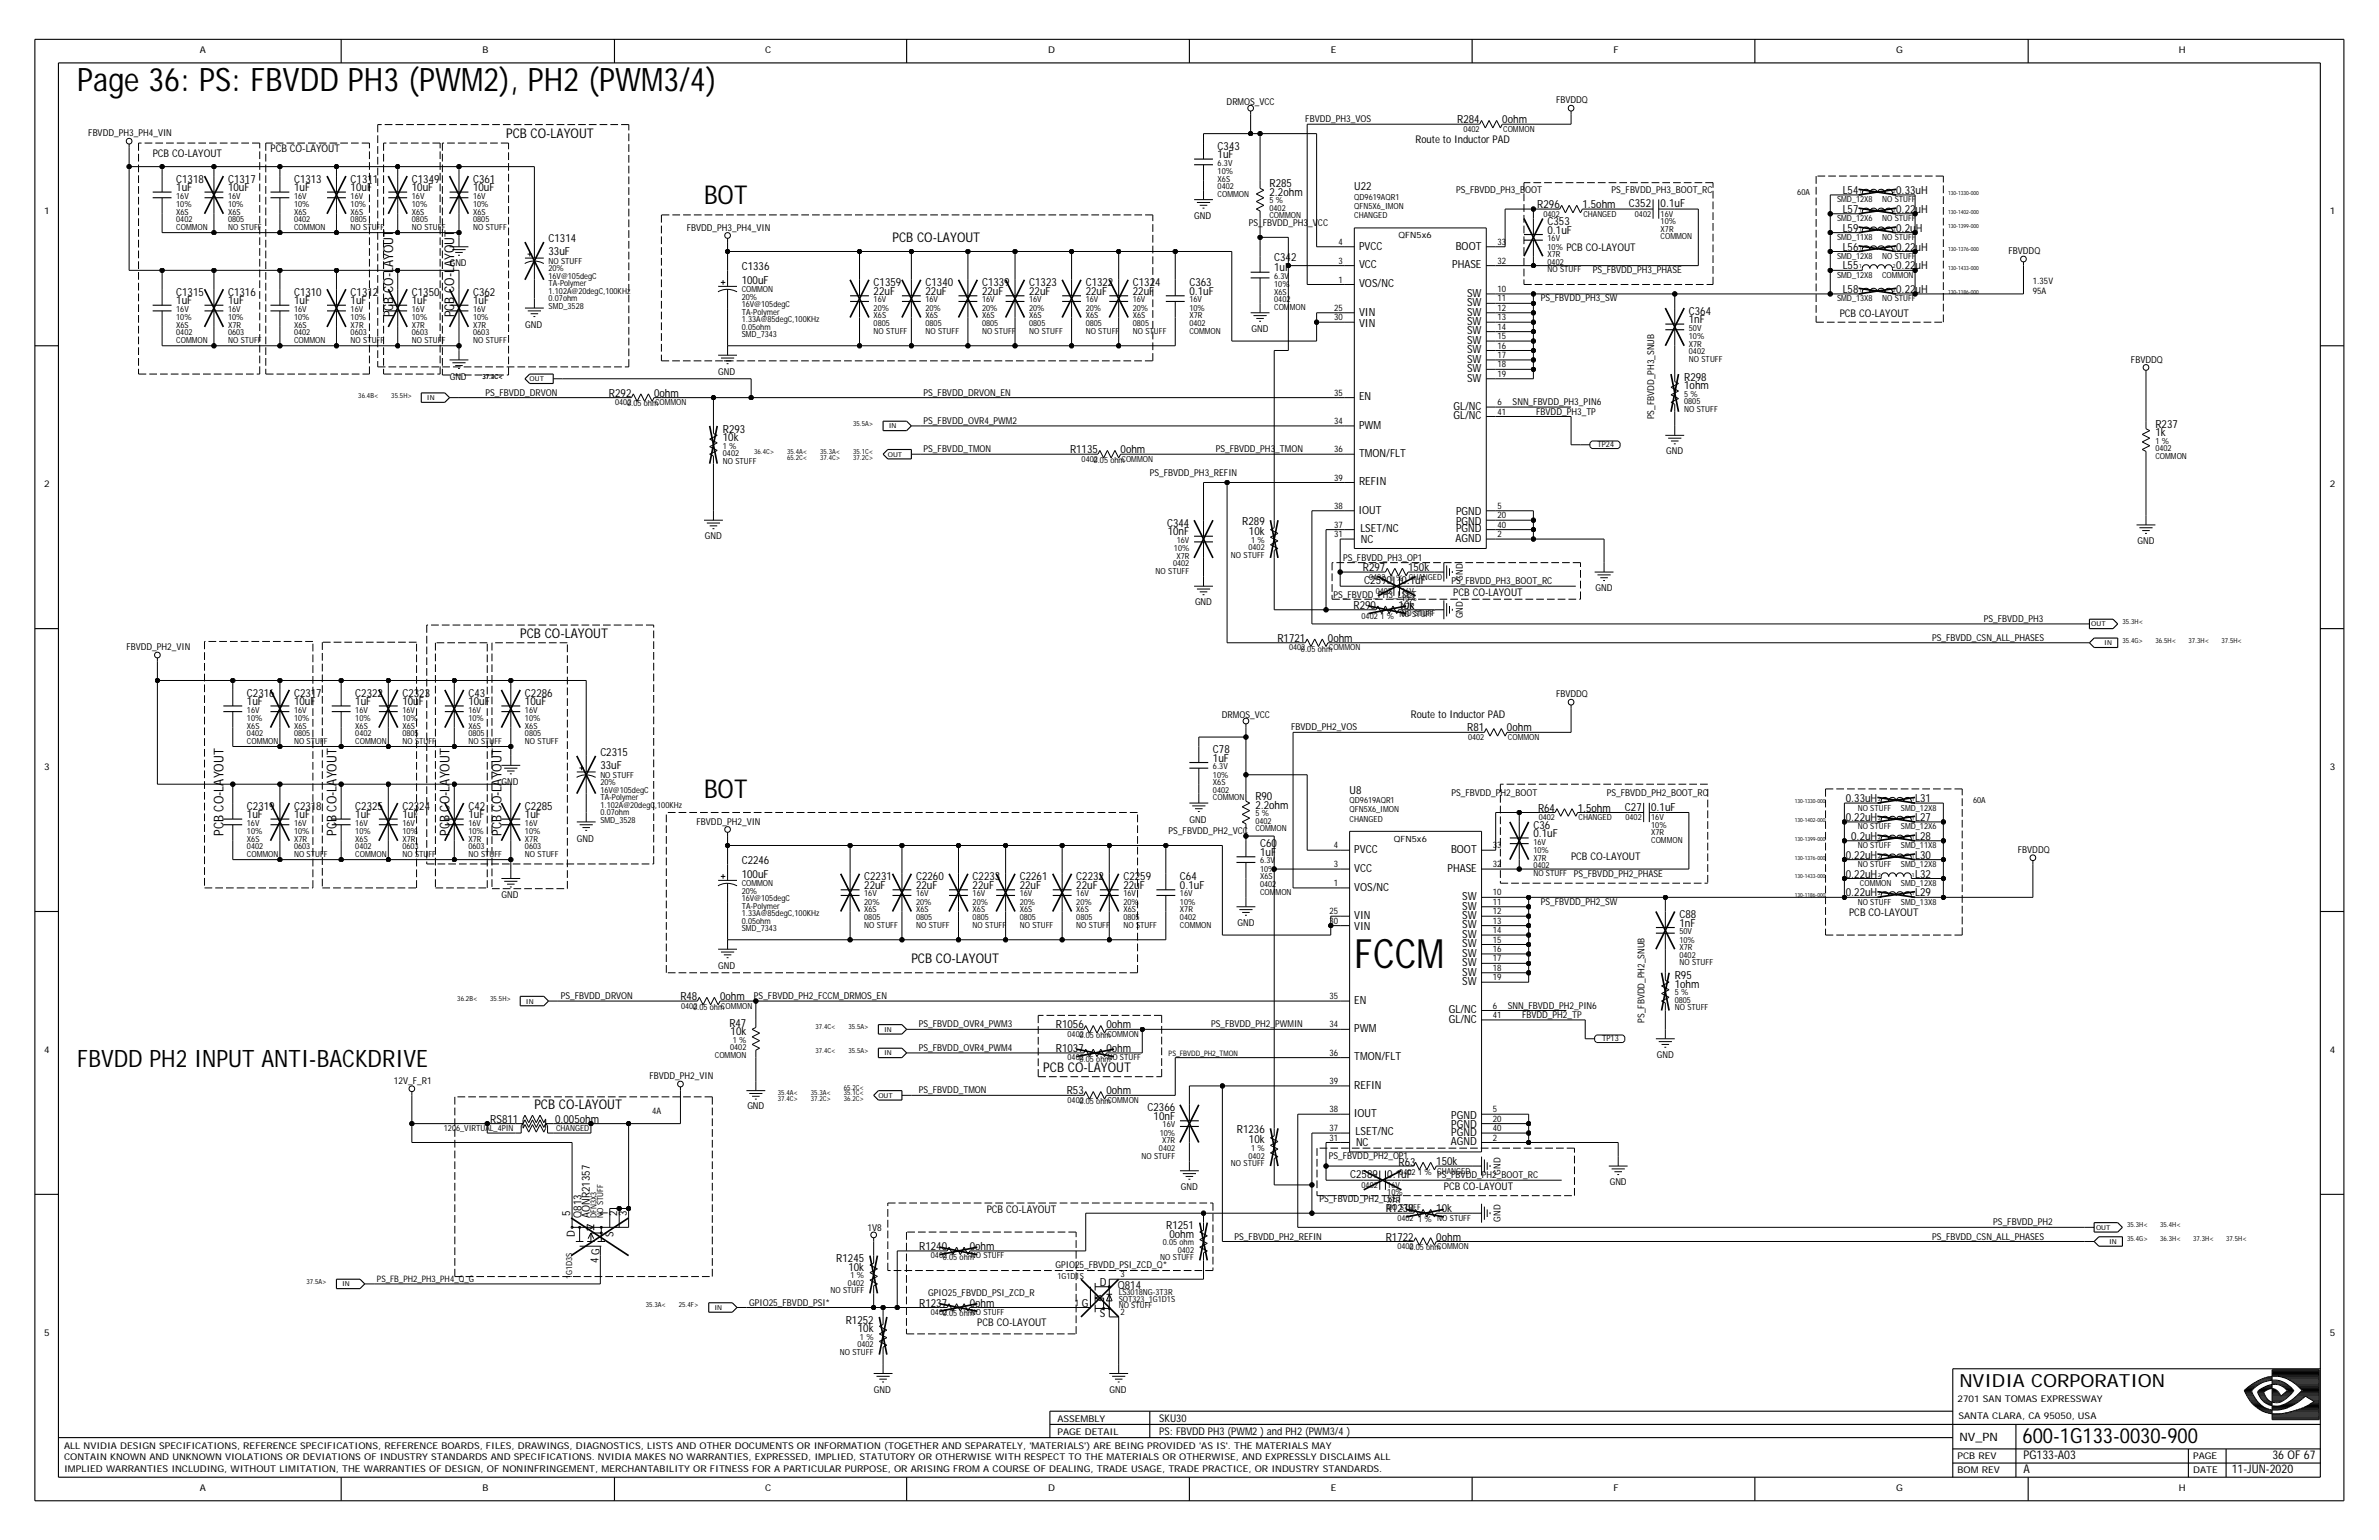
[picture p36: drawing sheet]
<svg xmlns="http://www.w3.org/2000/svg" width="432mm" height="279mm" viewBox="0 0 432 279" stroke-linecap="round" stroke-linejoin="round" font-family="sans-serif">
<defs><g id="words">
<text font-size="7.3" x="245.8" y="175.6">FCCM</text>
<text font-size="5.9" x="14" y="16.5">Page 36: PS: FBVDD PH3 (PWM2), PH2 (PWM3/4)</text>
<g font-size="4.7">
<text x="127.8" y="37.1">BOT</text>
<text x="127.8" y="144.8">BOT</text>
</g>
<text font-size="4.4" x="14" y="193.6">FBVDD PH2 INPUT ANTI-BACKDRIVE</text>
<text font-size="3.8" x="367.1" y="261.8">600-1G133-0030-900</text>
<text font-size="3.3" x="355.6" y="251.6">NVIDIA CORPORATION</text>
<g font-size="2.4">
<text x="91.9" y="25.1">PCB CO-LAYOUT</text>
<text x="162" y="43.9">PCB CO-LAYOUT</text>
<text x="71.3" y="57.6" transform="rotate(-90 71.3 57.6)">PCB CO-LAYOUT</text>
<text x="82.5" y="57.6" transform="rotate(-90 82.5 57.6)">PCB CO-LAYOUT</text>
<text x="94.4" y="115.8">PCB CO-LAYOUT</text>
<text x="40.5" y="151.7" transform="rotate(-90 40.5 151.7)">PCB CO-LAYOUT</text>
<text x="61.1" y="151.7" transform="rotate(-90 61.1 151.7)">PCB CO-LAYOUT</text>
<text x="81.6" y="151.7" transform="rotate(-90 81.6 151.7)">PCB CO-LAYOUT</text>
<text x="91" y="151.7" transform="rotate(-90 91 151.7)">PCB CO-LAYOUT</text>
<text x="165.4" y="174.8">PCB CO-LAYOUT</text>
<text x="189.4" y="194.5">PCB CO-LAYOUT</text>
<text x="97" y="201.3">PCB CO-LAYOUT</text>
</g>
<g font-size="2.2">
<text x="367.3" y="267.3">A</text>
<text x="367.3" y="264.8">PG133-A03</text>
<text x="405.1" y="267.3">11-JUN-2020</text>
<text x="412.5" y="264.8">36 OF 67</text>
</g>
<text font-size="2.1" x="355.6" y="261.5">NV_PN</text>
<g font-size="2">
<text x="264.5" y="22.4">R284</text>
<text x="272.7" y="22.4">0ohm</text>
<text x="221" y="28.7">1uF</text>
<text x="221" y="27.2">C343</text>
<text x="32" y="34.7">1uF</text>
<text x="32" y="33.1">C1318</text>
<text x="41.4" y="34.7">10uF</text>
<text x="41.4" y="33.1">C1317</text>
<text x="53.4" y="34.7">1uF</text>
<text x="53.4" y="33.1">C1313</text>
<text x="63.6" y="33.1">C1311</text>
<text x="63.6" y="34.7">10uF</text>
<text x="74.8" y="34.7">10uF</text>
<text x="74.8" y="33.1">C1349</text>
<text x="85.9" y="34.7">10uF</text>
<text x="85.9" y="33.1">C361</text>
<text x="230.4" y="35.5">2.2ohm</text>
<text x="230.4" y="34">R285</text>
<text x="245.8" y="34.5">U22</text>
<text x="334.5" y="35.2">L54</text>
<text x="344.2" y="35.2">0.33uH</text>
<text x="279" y="37.8">R296</text>
<text x="280.9" y="40.8">C353</text>
<text x="287.2" y="37.8">1.5ohm</text>
<text x="295.7" y="37.6">C352</text>
<text x="301.4" y="37.6">0.1uF</text>
<text x="334.5" y="38.6">L57</text>
<text x="344.2" y="38.6">0.22uH</text>
<text x="99.6" y="46.3">33uF</text>
<text x="99.6" y="43.9">C1314</text>
<text x="231.3" y="47.3">C342</text>
<text x="246.7" y="45.3">PVCC</text>
<text x="264.2" y="45.3">BOOT</text>
<text x="280.9" y="42.4">0.1uF</text>
<text x="334.5" y="42">L59</text>
<text x="334.5" y="45.5">L56</text>
<text x="344.2" y="42">0.2uH</text>
<text x="344.2" y="45.5">0.22uH</text>
<text x="32" y="53.7">C1315</text>
<text x="41.4" y="53.7">C1316</text>
<text x="53.4" y="53.7">C1310</text>
<text x="63.6" y="53.7">C1312</text>
<text x="74.8" y="53.7">C1350</text>
<text x="85.9" y="53.7">C362</text>
<text x="134.6" y="51.4">100uF</text>
<text x="134.6" y="49">C1336</text>
<text x="158.6" y="53.5">22uF</text>
<text x="158.6" y="52">C1359</text>
<text x="168" y="52">C1340</text>
<text x="168" y="53.5">22uF</text>
<text x="178.2" y="52">C1339</text>
<text x="178.2" y="53.5">22uF</text>
<text x="186.8" y="52">C1323</text>
<text x="186.8" y="53.5">22uF</text>
<text x="197.1" y="52">C1322</text>
<text x="197.1" y="53.5">22uF</text>
<text x="205.6" y="52">C1324</text>
<text x="205.6" y="53.5">22uF</text>
<text x="215.9" y="52">C363</text>
<text x="215.9" y="53.5">0.1uF</text>
<text x="231.3" y="49.2">1uF</text>
<text x="246.7" y="52.1">VOS/NC</text>
<text x="246.7" y="48.7">VCC</text>
<text x="263.6" y="48.7">PHASE</text>
<text x="266.3" y="53.8">SW</text>
<text x="334.5" y="48.9">L55</text>
<text x="334.5" y="53.2">L58</text>
<text x="344.2" y="48.9">0.22uH</text>
<text x="344.2" y="53.2">0.22uH</text>
<text x="32" y="55.2">1uF</text>
<text x="41.4" y="55.2">1uF</text>
<text x="53.4" y="55.2">1uF</text>
<text x="63.6" y="55.2">1uF</text>
<text x="74.8" y="55.2">1uF</text>
<text x="85.9" y="55.2">1uF</text>
<text x="246.7" y="57.3">VIN</text>
<text x="246.7" y="59.3">VIN</text>
<text x="266.3" y="59">SW</text>
<text x="266.3" y="57.3">SW</text>
<text x="266.3" y="55.5">SW</text>
<text x="306.5" y="58.6">1nF</text>
<text x="306.5" y="57.1">C364</text>
<text x="266.3" y="60.7">SW</text>
<text x="266.3" y="64.1">SW</text>
<text x="266.3" y="62.4">SW</text>
<text x="266.3" y="65.8">SW</text>
<text x="110.5" y="72">R292</text>
<text x="118.7" y="72">0ohm</text>
<text x="266.3" y="67.5">SW</text>
<text x="266.3" y="69.2">SW</text>
<text x="305.7" y="70.6">1ohm</text>
<text x="305.7" y="69.1">R298</text>
<text x="246.7" y="72.7">EN</text>
<text x="246.7" y="77.8">PWM</text>
<text x="263.8" y="74.4">GL/NC</text>
<text x="263.8" y="76.1">GL/NC</text>
<text x="391.2" y="77.6">R237</text>
<text x="131.2" y="78.5">R293</text>
<text x="131.2" y="80">10k</text>
<text x="194.2" y="82.2">R1135</text>
<text x="203.4" y="82.2">0ohm</text>
<text x="246.7" y="82.9">TMON/FLT</text>
<text x="391.2" y="79.2">1k</text>
<text x="246.7" y="88.1">REFIN</text>
<text x="211.8" y="95.6">C344</text>
<text x="225.5" y="95.2">R289</text>
<text x="246.6" y="93.2">IOUT</text>
<text x="264.3" y="93.5">PGND</text>
<text x="264.3" y="95.2">PGND</text>
<text x="212" y="97.1">10nF</text>
<text x="226.7" y="97.1">10k</text>
<text x="246.9" y="96.5">LSET/NC</text>
<text x="247" y="98.5">NC</text>
<text x="264.2" y="98.3">AGND</text>
<text x="264.3" y="96.6">PGND</text>
<text x="247.4" y="103.6">R297</text>
<text x="247.6" y="106">C2590</text>
<text x="254.4" y="106">0.1uF</text>
<text x="255.6" y="103.6">150k</text>
<text x="245.7" y="110.5">R290</text>
<text x="253.9" y="110.5">10k</text>
<text x="231.9" y="116.4">R1721</text>
<text x="241" y="116.4">0ohm</text>
<text x="44.8" y="127.9">1uF</text>
<text x="44.8" y="126.4">C2316</text>
<text x="53.4" y="127.9">10uF</text>
<text x="53.4" y="126.4">C2317</text>
<text x="64.5" y="127.9">1uF</text>
<text x="64.5" y="126.4">C2322</text>
<text x="73" y="127.9">10uF</text>
<text x="73" y="126.4">C2323</text>
<text x="85" y="127.9">10uF</text>
<text x="85" y="126.4">C43</text>
<text x="95.3" y="127.9">10uF</text>
<text x="95.3" y="126.4">C2286</text>
<text x="109" y="137.1">C2315</text>
<text x="220.2" y="136.6">C78</text>
<text x="266.3" y="132.7">R81</text>
<text x="273.5" y="132.7">0ohm</text>
<text x="109" y="139.5">33uF</text>
<text x="220.2" y="138.2">1uF</text>
<text x="245" y="144">U8</text>
<text x="44.8" y="148.4">1uF</text>
<text x="44.8" y="146.9">C2319</text>
<text x="53.4" y="148.4">1uF</text>
<text x="53.4" y="146.9">C2318</text>
<text x="64.5" y="148.4">1uF</text>
<text x="64.5" y="146.9">C2325</text>
<text x="73" y="148.4">1uF</text>
<text x="73" y="146.9">C2324</text>
<text x="85" y="148.4">1uF</text>
<text x="85" y="146.9">C42</text>
<text x="95.3" y="148.4">1uF</text>
<text x="95.3" y="146.9">C2285</text>
<text x="227.9" y="146.7">2.2ohm</text>
<text x="227.9" y="145.2">R90</text>
<text x="279.2" y="147.2">R64</text>
<text x="286.4" y="147.2">1.5ohm</text>
<text x="294.9" y="147.1">C27</text>
<text x="299.7" y="147.1">0.1uF</text>
<text x="335" y="148.9">0.22uH</text>
<text x="335" y="145.5">0.33uH</text>
<text x="347.6" y="145.5">L31</text>
<text x="347.6" y="148.9">L27</text>
<text x="228.7" y="155.3">1uF</text>
<text x="228.7" y="153.7">C60</text>
<text x="245.8" y="154.8">PVCC</text>
<text x="263.4" y="154.8">BOOT</text>
<text x="278.3" y="150.3">C36</text>
<text x="278.3" y="151.9">0.1uF</text>
<text x="335" y="155.8">0.22uH</text>
<text x="336" y="152.4">0.2uH</text>
<text x="347.6" y="152.4">L28</text>
<text x="347.6" y="155.8">L30</text>
<text x="134.6" y="156.8">C2246</text>
<text x="134.6" y="159.2">100uF</text>
<text x="156.9" y="161.3">22uF</text>
<text x="156.9" y="159.7">C2231</text>
<text x="166.3" y="159.7">C2260</text>
<text x="166.3" y="161.3">22uF</text>
<text x="176.5" y="159.7">C2233</text>
<text x="176.5" y="161.3">22uF</text>
<text x="185.1" y="159.7">C2261</text>
<text x="185.1" y="161.3">22uF</text>
<text x="195.4" y="159.7">C2232</text>
<text x="195.4" y="161.3">22uF</text>
<text x="203.9" y="159.7">C2259</text>
<text x="203.9" y="161.3">22uF</text>
<text x="214.2" y="159.7">C64</text>
<text x="214.2" y="161.3">0.1uF</text>
<text x="245.8" y="161.6">VOS/NC</text>
<text x="245.8" y="158.2">VCC</text>
<text x="262.7" y="158.2">PHASE</text>
<text x="335" y="159.2">0.22uH</text>
<text x="347.6" y="159.2">L32</text>
<text x="245.8" y="166.7">VIN</text>
<text x="265.4" y="166.7">SW</text>
<text x="265.4" y="165">SW</text>
<text x="265.4" y="163.3">SW</text>
<text x="304.8" y="166.6">C88</text>
<text x="335" y="162.6">0.22uH</text>
<text x="347.6" y="162.6">L29</text>
<text x="245.8" y="168.8">VIN</text>
<text x="265.4" y="168.4">SW</text>
<text x="265.4" y="170.2">SW</text>
<text x="265.4" y="173.6">SW</text>
<text x="265.4" y="171.9">SW</text>
<text x="304.8" y="168.1">1nF</text>
<text x="265.4" y="175.3">SW</text>
<text x="265.4" y="177">SW</text>
<text x="265.4" y="178.7">SW</text>
<text x="304" y="179.2">1ohm</text>
<text x="304" y="177.7">R95</text>
<text x="123.5" y="181.5">R48</text>
<text x="130.7" y="181.5">0ohm</text>
<text x="245.8" y="182.1">EN</text>
<text x="263" y="183.8">GL/NC</text>
<text x="263" y="185.6">GL/NC</text>
<text x="132.4" y="186.2">R47</text>
<text x="132.6" y="187.8">10k</text>
<text x="191.7" y="186.6">R1056</text>
<text x="191.7" y="190.9">R1037</text>
<text x="200.8" y="190.9">0ohm</text>
<text x="200.8" y="186.6">0ohm</text>
<text x="245.8" y="187.3">PWM</text>
<text x="245.8" y="197.5">REFIN</text>
<text x="245.8" y="192.4">TMON/FLT</text>
<text x="89" y="203.7">RS811</text>
<text x="100.8" y="203.7">0.005ohm</text>
<text x="193.6" y="198.6">R53</text>
<text x="200.8" y="198.6">0ohm</text>
<text x="208.3" y="201.6">C2366</text>
<text x="209.4" y="203.2">10nF</text>
<text x="245.7" y="202.7">IOUT</text>
<text x="263.4" y="203">PGND</text>
<text x="224.5" y="205.6">R1236</text>
<text x="226.7" y="207.5">10k</text>
<text x="246.1" y="206">LSET/NC</text>
<text x="246.1" y="208">NC</text>
<text x="263.3" y="207.8">AGND</text>
<text x="263.4" y="206.1">PGND</text>
<text x="263.4" y="204.7">PGND</text>
<text x="245.1" y="213.8">C2589</text>
<text x="251.8" y="213.8">0.1uF</text>
<text x="253.8" y="211.6">R63</text>
<text x="260.7" y="211.4">150k</text>
<text x="103.5" y="220.6" transform="rotate(-90 103.5 220.6)">5</text>
<text x="105.5" y="221" transform="rotate(-90 105.5 221)">Q813</text>
<text x="107.1" y="221" transform="rotate(-90 107.1 221)">AONR21357</text>
<text x="110.3" y="220.6" transform="rotate(-90 110.3 220.6)">1</text>
<text x="112" y="220.6" transform="rotate(-90 112 220.6)">2</text>
<text x="113.8" y="220.6" transform="rotate(-90 113.8 220.6)">3</text>
<text x="251.5" y="219.9">R1238</text>
<text x="260.7" y="219.9">10k</text>
<text x="104.3" y="224.4" transform="rotate(-90 104.3 224.4)">D</text>
<text x="111.4" y="224.4" transform="rotate(-90 111.4 224.4)">S</text>
<text x="166.8" y="226.8">R1240</text>
<text x="176" y="226.8">0ohm</text>
<text x="211.7" y="223">R1251</text>
<text x="212.2" y="224.6">0ohm</text>
<text x="251.5" y="225.1">R1722</text>
<text x="260.7" y="225.1">0ohm</text>
<text x="108.6" y="229.1" transform="rotate(-90 108.6 229.1)">4 G</text>
<text x="151.8" y="229">R1245</text>
<text x="154" y="230.5">10k</text>
<text x="199.6" y="233.3">D</text>
<text x="202.9" y="233.8">Q814</text>
<text x="166.8" y="237">R1237</text>
<text x="176" y="237">0ohm</text>
<text x="196.4" y="237">G</text>
<text x="199.6" y="238.9">S</text>
<text x="153.5" y="240.1">R1252</text>
<text x="155.7" y="241.7">10k</text>
</g>
<g font-size="1.9">
<text x="27.7" y="28.5">PCB CO-LAYOUT</text>
<text x="49.1" y="27.7">PCB CO-LAYOUT</text>
<text x="256.9" y="26">Route to Inductor PAD</text>
<text x="284.3" y="45.6">PCB CO-LAYOUT</text>
<text x="333.9" y="57.6">PCB CO-LAYOUT</text>
<text x="263.8" y="108.1">PCB CO-LAYOUT</text>
<text x="256.1" y="130.3">Route to Inductor PAD</text>
<text x="285.2" y="156">PCB CO-LAYOUT</text>
<text x="335.6" y="166.2">PCB CO-LAYOUT</text>
<text x="262.1" y="215.8">PCB CO-LAYOUT</text>
<text x="179.1" y="220.1">PCB CO-LAYOUT</text>
<text x="177.4" y="240.6">PCB CO-LAYOUT</text>
<text x="210.4" y="257.9">SKU30</text>
<text x="210.4" y="260.3">PS: FBVDD PH3 (PWM2 ) and PH2 (PWM3/4 )</text>
</g>
<g font-size="1.7">
<text x="36.3" y="9.7">A</text>
<text x="87.6" y="9.7">B</text>
<text x="138.9" y="9.7">C</text>
<text x="190.2" y="9.7">D</text>
<text x="241.5" y="9.7">E</text>
<text x="292.9" y="9.7">F</text>
<text x="344.2" y="9.7">G</text>
<text x="395.5" y="9.7">H</text>
<text x="222.6" y="19.1">DRMOS_VCC</text>
<text x="236.9" y="22.2">FBVDD_PH3_VOS</text>
<text x="282.4" y="18.8">FBVDDQ</text>
<text x="16" y="24.8">FBVDD_PH3_PH4_VIN</text>
<text x="264.3" y="35">PS_FBVDD_PH3_BOOT</text>
<text x="292.5" y="35">PS_FBVDD_PH3_BOOT_RC</text>
<text x="8" y="38.8">1</text>
<text x="124.6" y="41.9">FBVDD_PH3_PH4_VIN</text>
<text x="216.8" y="39.8">GND</text>
<text x="226.7" y="41">PS_FBVDD_PH3_VCC</text>
<text x="422.9" y="38.8">1</text>
<text x="364.5" y="46.1">FBVDDQ</text>
<text x="81.6" y="48.3">GND</text>
<text x="289.1" y="49.6">PS_FBVDD_PH3_PHASE</text>
<text x="95.3" y="59.4">GND</text>
<text x="279.7" y="54.7">PS_FBVDD_PH3_SW</text>
<text x="227.2" y="60.2">GND</text>
<text x="386.8" y="65.8">FBVDDQ</text>
<text x="81.6" y="68.9">GND</text>
<text x="88.1" y="71.8">PS_FBVDD_DRVON</text>
<text x="130.4" y="68">GND</text>
<text x="167.6" y="71.8">PS_FBVDD_DRVON_EN</text>
<text x="167.6" y="76.9">PS_FBVDD_OVR4_PWM2</text>
<text x="274.6" y="73.5">SNN_FBVDD_PH3_PIN6</text>
<text x="278.8" y="75.2">FBVDD_PH3_TP</text>
<text x="300.2" y="76.1" transform="rotate(-90 300.2 76.1)">PS_FBVDD_PH3_SNUB</text>
<text x="167.6" y="82.1">PS_FBVDD_TMON</text>
<text x="220.7" y="82.1">PS_FBVDD_PH3_TMON</text>
<text x="302.4" y="82.4">GND</text>
<text x="8" y="88.4">2</text>
<text x="208.7" y="86.3">PS_FBVDD_PH3_REFIN</text>
<text x="422.9" y="88.4">2</text>
<text x="127.9" y="97.8">GND</text>
<text x="243.8" y="101.7">PS_FBVDD_PH3_OP1</text>
<text x="388" y="98.7">GND</text>
<text x="263.4" y="106">PS_FBVDD_PH3_BOOT_RC</text>
<text x="265.5" y="105.3" transform="rotate(-90 265.5 105.3)">GND</text>
<text x="289.6" y="107.2">GND</text>
<text x="216.9" y="109.8">GND</text>
<text x="242.1" y="108.6">PS_FBVDD_PH3_LSET</text>
<text x="265.5" y="112.2" transform="rotate(-90 265.5 112.2)">GND</text>
<text x="360.1" y="112.9">PS_FBVDD_PH3</text>
<text x="22.9" y="118">FBVDD_PH2_VIN</text>
<text x="350.7" y="116.3">PS_FBVDD_CSN_ALL_PHASES</text>
<text x="221.8" y="130.3">DRMOS_VCC</text>
<text x="282.4" y="126.5">FBVDDQ</text>
<text x="234.4" y="132.5">FBVDD_PH2_VOS</text>
<text x="8" y="139.7">3</text>
<text x="91" y="142.4">GND</text>
<text x="422.9" y="139.7">3</text>
<text x="126.4" y="149.6">FBVDD_PH2_VIN</text>
<text x="215.9" y="149.3">GND</text>
<text x="263.4" y="144.5">PS_FBVDD_PH2_BOOT</text>
<text x="291.7" y="144.5">PS_FBVDD_PH2_BOOT_RC</text>
<text x="104.7" y="152.7">GND</text>
<text x="212.1" y="151.3">PS_FBVDD_PH2_VCC</text>
<text x="366.3" y="154.8">FBVDDQ</text>
<text x="285.7" y="159">PS_FBVDD_PH2_PHASE</text>
<text x="91" y="162.9">GND</text>
<text x="224.6" y="167.9">GND</text>
<text x="279.7" y="164.2">PS_FBVDD_PH2_SW</text>
<text x="130.4" y="175.8">GND</text>
<text x="101.8" y="181.3">PS_FBVDD_DRVON</text>
<text x="136.8" y="181.3">PS_FBVDD_PH2_FCCM_DRMOS_EN</text>
<text x="273.7" y="183">SNN_FBVDD_PH2_PIN6</text>
<text x="276.3" y="184.7">FBVDD_PH2_TP</text>
<text x="298.5" y="185.6" transform="rotate(-90 298.5 185.6)">PS_FBVDD_PH2_SNUB</text>
<text x="8" y="191">4</text>
<text x="166.8" y="186.4">PS_FBVDD_OVR4_PWM3</text>
<text x="166.8" y="190.7">PS_FBVDD_OVR4_PWM4</text>
<text x="219.8" y="186.4">PS_FBVDD_PH2_PWMIN</text>
<text x="300.7" y="191.9">GND</text>
<text x="422.9" y="191">4</text>
<text x="71.5" y="196.7">12V_F_R1</text>
<text x="117.9" y="195.8">FBVDD_PH2_VIN</text>
<text x="135.6" y="201.3">GND</text>
<text x="166.8" y="198.4">PS_FBVDD_TMON</text>
<text x="214.3" y="215.8">GND</text>
<text x="241.2" y="210.4">PS_FBVDD_PH2_OP1</text>
<text x="260.9" y="213.8">PS_FBVDD_PH2_BOOT_RC</text>
<text x="272.3" y="213.1" transform="rotate(-90 272.3 213.1)">GND</text>
<text x="292.2" y="215">GND</text>
<text x="239.5" y="218.1">PS_FBVDD_PH2_LSET</text>
<text x="272.3" y="221.7" transform="rotate(-90 272.3 221.7)">GND</text>
<text x="157.4" y="223.4">1V8</text>
<text x="224.1" y="224.9">PS_FBVDD_PH2_REFIN</text>
<text x="350.7" y="224.9">PS_FBVDD_CSN_ALL_PHASES</text>
<text x="361.8" y="222.3">PS_FBVDD_PH2</text>
<text x="191.6" y="230">GPIO25_FBVDD_PSI_ZCD_Q*</text>
<text x="136" y="236.9">GPIO25_FBVDD_PSI*</text>
<text x="168.5" y="235.2">GPIO25_FBVDD_PSI_ZCD_R</text>
<text x="8" y="242.3">5</text>
<text x="422.9" y="242.3">5</text>
<text x="158.6" y="252.7">GND</text>
<text x="191.9" y="257.9">ASSEMBLY</text>
<text x="201.4" y="252.7">GND</text>
<text x="355.3" y="254.3">2701 SAN TOMAS EXPRESSWAY</text>
<text x="355.5" y="257.4">SANTA CLARA, CA 95050, USA</text>
<text x="11.6" y="262.9">ALL NVIDIA DESIGN SPECIFICATIONS, REFERENCE SPECIFICATIONS, REFERENCE BOARDS, FILES, DRAWINGS, DIAGNOSTICS, LISTS AND OTHER DOCUMENTS OR INFORMATION (TOGETHER AND SEPARATELY, 'MATERIALS') ARE BEING PROVIDED 'AS IS'. THE MATERIALS MAY</text>
<text x="191.9" y="260.3">PAGE DETAIL</text>
<text x="11.6" y="264.9">CONTAIN KNOWN AND UNKNOWN VIOLATIONS OR DEVIATIONS OF INDUSTRY STANDARDS AND SPECIFICATIONS. NVIDIA MAKES NO WARRANTIES, EXPRESSED, IMPLIED, STATUTORY OR OTHERWISE WITH RESPECT TO THE MATERIALS OR OTHERWISE, AND EXPRESSLY DISCLAIMS ALL</text>
<text x="11.6" y="267.2">IMPLIED WARRANTIES INCLUDING, WITHOUT LIMITATION, THE WARRANTIES OF DESIGN, OF NONINFRINGEMENT, MERCHANTABILITY OR FITNESS FOR A PARTICULAR PURPOSE, OR ARISING FROM A COURSE OF DEALING, TRADE USAGE, TRADE PRACTICE, OR INDUSTRY STANDARDS.</text>
<text x="355.3" y="267.3">BOM REV</text>
<text x="355.3" y="264.8">PCB REV</text>
<text x="398.1" y="264.8">PAGE</text>
<text x="398.1" y="267.3">DATE</text>
<text x="36.3" y="270.6">A</text>
<text x="87.6" y="270.6">B</text>
<text x="138.9" y="270.6">C</text>
<text x="190.2" y="270.6">D</text>
<text x="241.5" y="270.6">E</text>
<text x="292.9" y="270.6">F</text>
<text x="344.2" y="270.6">G</text>
<text x="395.5" y="270.6">H</text>
</g>
<g font-size="1.6">
<text x="243" y="47.9">3</text>
<text x="243" y="44.4">4</text>
<text x="253.9" y="43.2">QFN5x6</text>
<text x="271.8" y="47.9">32</text>
<text x="271.8" y="44.4">33</text>
<text x="243" y="51.3">1</text>
<text x="271.8" y="53">10</text>
<text x="369" y="51.6">1.35V</text>
<text x="369" y="53.3">95A</text>
<text x="242.2" y="58.1">30</text>
<text x="242.2" y="56.4">25</text>
<text x="271.8" y="59.8">14</text>
<text x="271.8" y="58.1">13</text>
<text x="271.8" y="56.4">12</text>
<text x="271.8" y="54.7">11</text>
<text x="271.8" y="65">17</text>
<text x="271.8" y="63.2">16</text>
<text x="271.8" y="61.5">15</text>
<text x="242.2" y="71.8">35</text>
<text x="271.8" y="68.4">19</text>
<text x="271.8" y="66.7">18</text>
<text x="242.2" y="76.9">34</text>
<text x="271.8" y="75.2">41</text>
<text x="271.8" y="73.5">6</text>
<text x="242.2" y="82.1">36</text>
<text x="242.2" y="87.2">39</text>
<text x="242.2" y="95.7">37</text>
<text x="242.2" y="92.3">38</text>
<text x="271.8" y="95.7">40</text>
<text x="271.8" y="94">20</text>
<text x="271.8" y="92.3">5</text>
<text x="242.2" y="97.5">31</text>
<text x="271.8" y="97.5">2</text>
<text x="242.1" y="153.9">4</text>
<text x="253" y="152.7">QFN5x6</text>
<text x="271" y="153.9">33</text>
<text x="242.1" y="160.8">1</text>
<text x="242.1" y="157.3">3</text>
<text x="271" y="157.3">32</text>
<text x="241.3" y="167.6">30</text>
<text x="241.3" y="165.9">25</text>
<text x="271" y="167.6">13</text>
<text x="271" y="165.9">12</text>
<text x="271" y="164.2">11</text>
<text x="271" y="162.5">10</text>
<text x="271" y="172.7">16</text>
<text x="271" y="171">15</text>
<text x="271" y="169.3">14</text>
<text x="271" y="177.9">19</text>
<text x="271" y="176.1">18</text>
<text x="271" y="174.4">17</text>
<text x="241.3" y="181.3">35</text>
<text x="271" y="184.7">41</text>
<text x="271" y="183">6</text>
<text x="241.3" y="191.5">36</text>
<text x="241.3" y="186.4">34</text>
<text x="241.3" y="196.7">39</text>
<text x="118.4" y="202.1">4A</text>
<text x="241.3" y="201.8">38</text>
<text x="271" y="203.5">20</text>
<text x="271" y="201.8">5</text>
<text x="241.3" y="206.9">31</text>
<text x="241.3" y="205.2">37</text>
<text x="271" y="205.2">40</text>
<text x="271" y="206.9">2</text>
<text x="68.4" y="232.6">PS_FB_PH2_PH3_PH4_Q_G</text>
<text x="203.4" y="231.7">3</text>
<text x="195.1" y="236.9">1</text>
<text x="203.4" y="238.6">2</text>
</g>
<g font-size="1.5">
<text x="265.6" y="23.9">0402</text>
<text x="272.8" y="23.9">COMMON</text>
<text x="221" y="33">X6S</text>
<text x="221" y="34.3">0402</text>
<text x="221" y="35.7">COMMON</text>
<text x="221" y="30.1">6.3V</text>
<text x="221" y="31.6">10%</text>
<text x="326.2" y="35.4">60A</text>
<text x="32" y="36">16V</text>
<text x="32" y="41.7">COMMON</text>
<text x="32" y="39">X6S</text>
<text x="32" y="37.6">10%</text>
<text x="32" y="40.3">0402</text>
<text x="41.4" y="40.3">0805</text>
<text x="41.4" y="39">X6S</text>
<text x="41.4" y="37.6">10%</text>
<text x="41.4" y="41.7">NO STUFF</text>
<text x="41.4" y="36">16V</text>
<text x="53.4" y="41.7">COMMON</text>
<text x="53.4" y="36">16V</text>
<text x="53.4" y="37.6">10%</text>
<text x="53.4" y="39">X6S</text>
<text x="53.4" y="40.3">0402</text>
<text x="63.6" y="40.3">0805</text>
<text x="63.6" y="41.7">NO STUFF</text>
<text x="63.6" y="39">X6S</text>
<text x="63.6" y="37.6">10%</text>
<text x="63.6" y="36">16V</text>
<text x="74.8" y="41.7">NO STUFF</text>
<text x="74.8" y="36">16V</text>
<text x="74.8" y="39">X6S</text>
<text x="74.8" y="40.3">0805</text>
<text x="74.8" y="37.6">10%</text>
<text x="85.9" y="40.3">0805</text>
<text x="85.9" y="41.7">NO STUFF</text>
<text x="85.9" y="36">16V</text>
<text x="85.9" y="37.6">10%</text>
<text x="85.9" y="39">X6S</text>
<text x="230.4" y="39.6">COMMON</text>
<text x="230.4" y="36.9">5 %</text>
<text x="230.4" y="38.3">0402</text>
<text x="245.8" y="36.2">QD9619AQR1</text>
<text x="245.8" y="39.6">CHANGED</text>
<text x="245.8" y="37.9">QFN5X6_IMON</text>
<text x="280.1" y="39.3">0402</text>
<text x="287.4" y="39.3">CHANGED</text>
<text x="296.7" y="39.3">0402</text>
<text x="301.4" y="39.3">16V</text>
<text x="301.4" y="40.7">10%</text>
<text x="333.4" y="36.7">SMD_12X8</text>
<text x="333.4" y="40.2">SMD_12X6</text>
<text x="341.6" y="36.7">NO STUFF</text>
<text x="341.6" y="40.2">NO STUFF</text>
<text x="99.6" y="47.9">NO STUFF</text>
<text x="280.9" y="45.3">10%</text>
<text x="280.9" y="46.7">X7R</text>
<text x="280.9" y="43.7">16V</text>
<text x="301.4" y="42">X7R</text>
<text x="301.4" y="43.4">COMMON</text>
<text x="333.4" y="43.6">SMD_11X8</text>
<text x="333.4" y="47">SMD_12X8</text>
<text x="341.6" y="43.6">NO STUFF</text>
<text x="341.6" y="47">NO STUFF</text>
<text x="99.6" y="53.3">1.102A@20degC,100KHz</text>
<text x="99.6" y="52">TA-Polymer</text>
<text x="99.6" y="50.6">16V@105degC</text>
<text x="99.6" y="49.2">20%</text>
<text x="134.6" y="53">COMMON</text>
<text x="231.3" y="52.1">10%</text>
<text x="231.3" y="53.5">X6S</text>
<text x="231.3" y="50.6">6.3V</text>
<text x="280.9" y="48">0402</text>
<text x="280.9" y="49.4">NO STUFF</text>
<text x="333.4" y="50.4">SMD_12X8</text>
<text x="341.6" y="50.4">COMMON</text>
<text x="32" y="59.5">X6S</text>
<text x="32" y="58.1">10%</text>
<text x="32" y="56.6">16V</text>
<text x="41.4" y="59.5">X7R</text>
<text x="41.4" y="56.6">16V</text>
<text x="41.4" y="58.1">10%</text>
<text x="53.4" y="56.6">16V</text>
<text x="53.4" y="59.5">X6S</text>
<text x="53.4" y="58.1">10%</text>
<text x="63.6" y="58.1">10%</text>
<text x="63.6" y="56.6">16V</text>
<text x="63.6" y="59.5">X7R</text>
<text x="74.8" y="56.6">16V</text>
<text x="74.8" y="59.5">X7R</text>
<text x="74.8" y="58.1">10%</text>
<text x="85.9" y="58.1">10%</text>
<text x="85.9" y="56.6">16V</text>
<text x="85.9" y="59.5">X7R</text>
<text x="99.6" y="54.7">0.07ohm</text>
<text x="99.6" y="56.1">SMD_3528</text>
<text x="134.6" y="59.8">0.05ohm</text>
<text x="134.6" y="54.4">20%</text>
<text x="134.6" y="57.1">TA-Polymer</text>
<text x="134.6" y="55.7">16V@105degC</text>
<text x="134.6" y="58.5">1.33A@85degC,100KHz</text>
<text x="158.6" y="54.9">16V</text>
<text x="158.6" y="59.1">0805</text>
<text x="158.6" y="57.8">X6S</text>
<text x="158.6" y="56.4">20%</text>
<text x="168" y="59.1">0805</text>
<text x="168" y="54.9">16V</text>
<text x="168" y="56.4">20%</text>
<text x="168" y="57.8">X6S</text>
<text x="178.2" y="57.8">X6S</text>
<text x="178.2" y="54.9">16V</text>
<text x="178.2" y="59.1">0805</text>
<text x="178.2" y="56.4">20%</text>
<text x="186.8" y="57.8">X6S</text>
<text x="186.8" y="56.4">20%</text>
<text x="186.8" y="54.9">16V</text>
<text x="186.8" y="59.1">0805</text>
<text x="197.1" y="54.9">16V</text>
<text x="197.1" y="59.1">0805</text>
<text x="197.1" y="57.8">X6S</text>
<text x="197.1" y="56.4">20%</text>
<text x="205.6" y="54.9">16V</text>
<text x="205.6" y="56.4">20%</text>
<text x="205.6" y="57.8">X6S</text>
<text x="205.6" y="59.1">0805</text>
<text x="215.9" y="54.9">16V</text>
<text x="215.9" y="56.4">10%</text>
<text x="215.9" y="59.1">0402</text>
<text x="215.9" y="57.8">X7R</text>
<text x="231.3" y="54.9">0402</text>
<text x="231.3" y="56.2">COMMON</text>
<text x="306.5" y="60">50V</text>
<text x="333.4" y="54.7">SMD_13X8</text>
<text x="341.6" y="54.7">NO STUFF</text>
<text x="32" y="60.9">0402</text>
<text x="32" y="62.2">COMMON</text>
<text x="41.4" y="62.2">NO STUFF</text>
<text x="41.4" y="60.9">0603</text>
<text x="53.4" y="60.9">0402</text>
<text x="53.4" y="62.2">COMMON</text>
<text x="63.6" y="62.2">NO STUFF</text>
<text x="63.6" y="60.9">0603</text>
<text x="74.8" y="62.2">NO STUFF</text>
<text x="74.8" y="60.9">0603</text>
<text x="85.9" y="62.2">NO STUFF</text>
<text x="85.9" y="60.9">0603</text>
<text x="134.6" y="61.2">SMD_7343</text>
<text x="158.6" y="60.5">NO STUFF</text>
<text x="168" y="60.5">NO STUFF</text>
<text x="178.2" y="60.5">NO STUFF</text>
<text x="186.8" y="60.5">NO STUFF</text>
<text x="197.1" y="60.5">NO STUFF</text>
<text x="205.6" y="60.5">NO STUFF</text>
<text x="215.9" y="60.5">COMMON</text>
<text x="306.5" y="65.6">NO STUFF</text>
<text x="306.5" y="64.3">0402</text>
<text x="306.5" y="61.5">10%</text>
<text x="306.5" y="62.9">X7R</text>
<text x="305.7" y="72">5 %</text>
<text x="111.7" y="73.5">0402</text>
<text x="113.8" y="73.8">0.05 ohmCOMMON</text>
<text x="305.7" y="74.7">NO STUFF</text>
<text x="305.7" y="73.3">0805</text>
<text x="131.2" y="81.4">1 %</text>
<text x="131.2" y="82.7">0402</text>
<text x="196.3" y="83.8">0402</text>
<text x="289.9" y="81.1">TP24</text>
<text x="391.2" y="80.5">1 %</text>
<text x="391.2" y="81.9">0402</text>
<text x="391.2" y="83.3">COMMON</text>
<text x="131.2" y="84.1">NO STUFF</text>
<text x="198.5" y="84">0.05 ohmCOMMON</text>
<text x="213.1" y="100">10%</text>
<text x="213.5" y="101.4">X7R</text>
<text x="213.6" y="98.5">16V</text>
<text x="223.4" y="101.2">NO STUFF</text>
<text x="226.6" y="99.9">0402</text>
<text x="227.1" y="98.5">1 %</text>
<text x="209.7" y="104.1">NO STUFF</text>
<text x="212.9" y="102.8">0402</text>
<text x="248.5" y="105.2">0402</text>
<text x="249.7" y="107.7">0402</text>
<text x="252.3" y="105.4">1 % CHANGED</text>
<text x="254.4" y="107.7">16V</text>
<text x="247.1" y="112.3">0402</text>
<text x="250.6" y="112.2">1 % NO STUFF</text>
<text x="254.4" y="111.8">NO STUFF</text>
<text x="254.4" y="109.1">10%</text>
<text x="254.4" y="110.5">X7R</text>
<text x="234" y="118">0402</text>
<text x="236.1" y="118.2">0.05 ohmCOMMON</text>
<text x="44.8" y="130.8">10%</text>
<text x="44.8" y="129.3">16V</text>
<text x="53.4" y="130.8">10%</text>
<text x="53.4" y="129.3">16V</text>
<text x="64.5" y="129.3">16V</text>
<text x="64.5" y="130.8">10%</text>
<text x="73" y="130.8">10%</text>
<text x="73" y="129.3">16V</text>
<text x="85" y="130.8">10%</text>
<text x="85" y="129.3">16V</text>
<text x="95.3" y="129.3">16V</text>
<text x="95.3" y="130.8">10%</text>
<text x="44.8" y="134.9">COMMON</text>
<text x="44.8" y="132.2">X6S</text>
<text x="44.8" y="133.6">0402</text>
<text x="53.4" y="134.9">NO STUFF</text>
<text x="53.4" y="133.6">0805</text>
<text x="53.4" y="132.2">X6S</text>
<text x="64.5" y="133.6">0402</text>
<text x="64.5" y="132.2">X6S</text>
<text x="64.5" y="134.9">COMMON</text>
<text x="73" y="134.9">NO STUFF</text>
<text x="73" y="132.2">X6S</text>
<text x="73" y="133.6">0805</text>
<text x="85" y="134.9">NO STUFF</text>
<text x="85" y="132.2">X6S</text>
<text x="85" y="133.6">0805</text>
<text x="95.3" y="134.9">NO STUFF</text>
<text x="95.3" y="133.6">0805</text>
<text x="95.3" y="132.2">X6S</text>
<text x="266.5" y="134.2">0402</text>
<text x="273.7" y="134.2">COMMON</text>
<text x="109" y="141.1">NO STUFF</text>
<text x="109" y="143.8">16V@105degC</text>
<text x="109" y="142.4">20%</text>
<text x="220.2" y="139.5">6.3V</text>
<text x="220.2" y="142.4">X6S</text>
<text x="220.2" y="143.8">0402</text>
<text x="220.2" y="141.1">10%</text>
<text x="44.8" y="149.8">16V</text>
<text x="53.4" y="149.8">16V</text>
<text x="64.5" y="149.8">16V</text>
<text x="73" y="149.8">16V</text>
<text x="85" y="149.8">16V</text>
<text x="95.3" y="149.8">16V</text>
<text x="109" y="147.9">0.07ohm</text>
<text x="109" y="145.2">TA-Polymer</text>
<text x="109" y="146.6">1.102A@20degC,100KHz</text>
<text x="109" y="149.3">SMD_3528</text>
<text x="220.2" y="145.2">COMMON</text>
<text x="227.9" y="148.1">5 %</text>
<text x="227.9" y="149.5">0402</text>
<text x="245" y="147.4">QFN5X6_IMON</text>
<text x="245" y="145.7">QD9619AQR1</text>
<text x="245" y="149.1">CHANGED</text>
<text x="279.3" y="148.8">0402</text>
<text x="286.5" y="148.8">CHANGED</text>
<text x="295" y="148.8">0402</text>
<text x="299.7" y="148.8">16V</text>
<text x="337.2" y="147.1">NO STUFF</text>
<text x="345" y="147.1">SMD_12X8</text>
<text x="358.1" y="145.7">60A</text>
<text x="44.8" y="155.4">COMMON</text>
<text x="44.8" y="151.3">10%</text>
<text x="44.8" y="152.7">X6S</text>
<text x="44.8" y="154.1">0402</text>
<text x="53.4" y="155.4">NO STUFF</text>
<text x="53.4" y="154.1">0603</text>
<text x="53.4" y="151.3">10%</text>
<text x="53.4" y="152.7">X7R</text>
<text x="64.5" y="155.4">COMMON</text>
<text x="64.5" y="152.7">X6S</text>
<text x="64.5" y="151.3">10%</text>
<text x="64.5" y="154.1">0402</text>
<text x="73" y="155.4">NO STUFF</text>
<text x="73" y="154.1">0603</text>
<text x="73" y="151.3">10%</text>
<text x="73" y="152.7">X7R</text>
<text x="85" y="155.4">NO STUFF</text>
<text x="85" y="154.1">0603</text>
<text x="85" y="151.3">10%</text>
<text x="85" y="152.7">X7R</text>
<text x="95.3" y="155.4">NO STUFF</text>
<text x="95.3" y="152.7">X7R</text>
<text x="95.3" y="154.1">0603</text>
<text x="95.3" y="151.3">10%</text>
<text x="227.9" y="150.8">COMMON</text>
<text x="278.3" y="154.8">10%</text>
<text x="278.3" y="153.2">16V</text>
<text x="299.7" y="151.5">X7R</text>
<text x="299.7" y="152.9">COMMON</text>
<text x="299.7" y="150.1">10%</text>
<text x="337.2" y="153.9">NO STUFF</text>
<text x="337.2" y="150.5">NO STUFF</text>
<text x="345" y="150.5">SMD_12X6</text>
<text x="345" y="153.9">SMD_11X8</text>
<text x="134.6" y="160.8">COMMON</text>
<text x="228.7" y="156.6">6.3V</text>
<text x="228.7" y="158.2">10%</text>
<text x="228.7" y="160.9">0402</text>
<text x="228.7" y="159.6">X6S</text>
<text x="278.3" y="158.9">NO STUFF</text>
<text x="278.3" y="157.5">0402</text>
<text x="278.3" y="156.1">X7R</text>
<text x="337.2" y="157.3">NO STUFF</text>
<text x="337.6" y="160.8">COMMON</text>
<text x="345" y="160.8">SMD_12X8</text>
<text x="345" y="157.3">SMD_12X8</text>
<text x="134.6" y="167.6">0.05ohm</text>
<text x="134.6" y="164.9">TA-Polymer</text>
<text x="134.6" y="166.2">1.33A@85degC,100KHz</text>
<text x="134.6" y="163.5">16V@105degC</text>
<text x="134.6" y="162.1">20%</text>
<text x="156.9" y="165.5">X6S</text>
<text x="156.9" y="166.9">0805</text>
<text x="156.9" y="162.6">16V</text>
<text x="156.9" y="164.2">20%</text>
<text x="166.3" y="165.5">X6S</text>
<text x="166.3" y="164.2">20%</text>
<text x="166.3" y="166.9">0805</text>
<text x="166.3" y="162.6">16V</text>
<text x="176.5" y="162.6">16V</text>
<text x="176.5" y="164.2">20%</text>
<text x="176.5" y="166.9">0805</text>
<text x="176.5" y="165.5">X6S</text>
<text x="185.1" y="164.2">20%</text>
<text x="185.1" y="162.6">16V</text>
<text x="185.1" y="165.5">X6S</text>
<text x="185.1" y="166.9">0805</text>
<text x="195.4" y="165.5">X6S</text>
<text x="195.4" y="166.9">0805</text>
<text x="195.4" y="164.2">20%</text>
<text x="195.4" y="162.6">16V</text>
<text x="203.9" y="166.9">0805</text>
<text x="203.9" y="165.5">X6S</text>
<text x="203.9" y="162.6">16V</text>
<text x="203.9" y="164.2">20%</text>
<text x="214.2" y="164.2">10%</text>
<text x="214.2" y="165.5">X7R</text>
<text x="214.2" y="166.9">0402</text>
<text x="214.2" y="162.6">16V</text>
<text x="228.7" y="162.3">COMMON</text>
<text x="337.2" y="164.2">NO STUFF</text>
<text x="345" y="164.2">SMD_13X8</text>
<text x="134.6" y="169">SMD_7343</text>
<text x="156.9" y="168.3">NO STUFF</text>
<text x="166.3" y="168.3">NO STUFF</text>
<text x="176.5" y="168.3">NO STUFF</text>
<text x="185.1" y="168.3">NO STUFF</text>
<text x="195.4" y="168.3">NO STUFF</text>
<text x="203.9" y="168.3">NO STUFF</text>
<text x="214.2" y="168.3">COMMON</text>
<text x="304.8" y="171">10%</text>
<text x="304.8" y="172.4">X7R</text>
<text x="304.8" y="173.8">0402</text>
<text x="304.8" y="169.5">50V</text>
<text x="304.8" y="175.1">NO STUFF</text>
<text x="123.6" y="183">0402</text>
<text x="125.8" y="183.2">0.05 ohmCOMMON</text>
<text x="304" y="183.3">NO STUFF</text>
<text x="304" y="180.6">5 %</text>
<text x="304" y="182">0805</text>
<text x="129.8" y="191.9">COMMON</text>
<text x="132.5" y="190.5">0402</text>
<text x="133" y="189.1">1 %</text>
<text x="193.8" y="188.1">0402</text>
<text x="195.9" y="188.4">0.05 ohmCOMMON</text>
<text x="290.8" y="188.9">TP13</text>
<text x="193.8" y="192.4">0402</text>
<text x="195.9" y="192.6">0.05 ohmNO STUFF</text>
<text x="193.8" y="200.1">0402</text>
<text x="195.9" y="200.3">0.05 ohmCOMMON</text>
<text x="80.6" y="205.2">1206_VIRTUAL_4PIN</text>
<text x="100.9" y="205.2">CHANGED</text>
<text x="210.4" y="208.8">0402</text>
<text x="210.5" y="206.1">10%</text>
<text x="210.9" y="207.5">X7R</text>
<text x="211" y="204.5">16V</text>
<text x="227.1" y="208.8">1 %</text>
<text x="207.2" y="210.2">NO STUFF</text>
<text x="223.4" y="211.6">NO STUFF</text>
<text x="226.6" y="210.2">0402</text>
<text x="247.1" y="215.5">0402</text>
<text x="251.8" y="215.5">16V</text>
<text x="254" y="213.3">0402</text>
<text x="257.4" y="213.2">1 % CHANGED</text>
<text x="108.3" y="221" transform="rotate(-90 108.3 221)">DFN3X3</text>
<text x="109.5" y="221" transform="rotate(-90 109.5 221)">NO STUFF</text>
<text x="251.8" y="219.6">NO STUFF</text>
<text x="251.8" y="218.2">X7R</text>
<text x="251.8" y="216.9">10%</text>
<text x="253.6" y="221.5">0402</text>
<text x="257.4" y="221.7">1 % NO STUFF</text>
<text x="211.1" y="225.9">0.05 ohm</text>
<text x="213.8" y="227.3">0402</text>
<text x="253.6" y="226.6">0402</text>
<text x="255.8" y="226.8">0.05 ohmCOMMON</text>
<text x="103.8" y="232.1" transform="rotate(-90 103.8 232.1)">1G1D3S</text>
<text x="153.9" y="233.3">0402</text>
<text x="154.4" y="231.9">1 %</text>
<text x="169" y="228.3">0402</text>
<text x="171.1" y="228.6">0.05 ohmNO STUFF</text>
<text x="191.9" y="232.1">1G1D1S</text>
<text x="210.6" y="228.7">NO STUFF</text>
<text x="150.7" y="234.7">NO STUFF</text>
<text x="169" y="238.6">0402</text>
<text x="171.1" y="238.8">0.05 ohmNO STUFF</text>
<text x="203" y="237.4">NO STUFF</text>
<text x="203" y="235">LS3018NG-3T3R</text>
<text x="203" y="236.2">SOT323_1G1D1S</text>
<text x="152.4" y="245.8">NO STUFF</text>
<text x="155.6" y="244.4">0402</text>
<text x="156.1" y="243">1 %</text>
</g>
<text font-size="1.4" x="212.1" y="191.5">PS_FBVDD_PH2_TMON</text>
<g font-size="1.3">
<text x="87.6" y="68.7">37.2C&lt;</text>
<text x="89.2" y="68.7">4</text>
<text x="65" y="72.1">36.4B&lt;</text>
<text x="71" y="72.1">35.5H&gt;</text>
<text x="154.8" y="77.3">35.5A&gt;</text>
<text x="136.9" y="82.4">36.4C&gt;</text>
<text x="142.9" y="83.4">65.2C&lt;</text>
<text x="142.9" y="82.4">35.4A&lt;</text>
<text x="148.9" y="83.4">37.4C&gt;</text>
<text x="148.9" y="82.4">35.3A&lt;</text>
<text x="154.8" y="83.4">37.2C&gt;</text>
<text x="154.8" y="82.4">35.1C&lt;</text>
<text x="385.2" y="113.2">35.3H&lt;</text>
<text x="385.2" y="116.6">35.4G&gt;</text>
<text x="391.2" y="116.6">36.5H&lt;</text>
<text x="397.2" y="116.6">37.3H&lt;</text>
<text x="403.2" y="116.6">37.5H&lt;</text>
<text x="83" y="181.6">36.2B&lt;</text>
<text x="89" y="181.6">35.5H&gt;</text>
<text x="148" y="191">37.4C&lt;</text>
<text x="148" y="186.8">37.4C&lt;</text>
<text x="154" y="191">35.5A&gt;</text>
<text x="154" y="186.8">35.5A&gt;</text>
<text x="153.1" y="197.7">65.2C&lt;</text>
<text x="141.2" y="198.7">35.4A&lt;</text>
<text x="141.2" y="199.8">37.4C&gt;</text>
<text x="147.1" y="198.7">35.3A&lt;</text>
<text x="147.1" y="199.8">37.2C&gt;</text>
<text x="153.1" y="198.7">35.1C&lt;</text>
<text x="153.1" y="199.8">36.2C&gt;</text>
<text x="386.1" y="222.7">35.3H&lt;</text>
<text x="386.1" y="225.2">35.4G&gt;</text>
<text x="392.1" y="222.7">35.4H&lt;</text>
<text x="392.1" y="225.2">36.3H&lt;</text>
<text x="398.1" y="225.2">37.3H&lt;</text>
<text x="404" y="225.2">37.5H&lt;</text>
<text x="55.6" y="232.9">37.5A&gt;</text>
<text x="117.2" y="237.2">35.3A&lt;</text>
<text x="123.2" y="237.2">25.4F&gt;</text>
</g>
<g font-size="1.2">
<text x="96.1" y="69.2">OUT</text>
<text x="77.5" y="72.6">IN</text>
<text x="161.3" y="77.7">IN</text>
<text x="161.1" y="82.9">OUT</text>
<text x="379.6" y="113.6">OUT</text>
<text x="381.9" y="117.1">IN</text>
<text x="95.5" y="182.1">IN</text>
<text x="160.5" y="191.5">IN</text>
<text x="160.5" y="187.2">IN</text>
<text x="159.4" y="199.2">OUT</text>
<text x="380.4" y="223.1">OUT</text>
<text x="382.8" y="225.7">IN</text>
<text x="62.1" y="233.4">IN</text>
<text x="129.7" y="237.7">IN</text>
</g>
<g font-size="1">
<text x="337.5" y="35">1</text>
<text x="343.6" y="35">2</text>
<text x="353.6" y="35.4">130-1330-000</text>
<text x="337.5" y="41.9">1</text>
<text x="337.5" y="38.4">1</text>
<text x="343.6" y="41.9">2</text>
<text x="343.6" y="38.4">2</text>
<text x="353.6" y="38.8">130-1402-000</text>
<text x="353.6" y="41.4">130-1399-000</text>
<text x="337.5" y="45.3">1</text>
<text x="343.6" y="45.3">2</text>
<text x="353.6" y="45.6">130-1376-000</text>
<text x="337.5" y="48.7">1</text>
<text x="337.5" y="53">1</text>
<text x="343.6" y="48.7">2</text>
<text x="343.6" y="53">2</text>
<text x="353.6" y="49">130-1433-000</text>
<text x="353.6" y="53.3">130-1186-000</text>
<text x="325.8" y="149.1">130-1402-000</text>
<text x="325.8" y="145.7">130-1330-000</text>
<text x="340.9" y="145.4">2</text>
<text x="340.9" y="148.8">2</text>
<text x="347" y="145.4">1</text>
<text x="347" y="148.8">1</text>
<text x="325.8" y="152.5">130-1399-000</text>
<text x="325.8" y="156">130-1376-000</text>
<text x="340.9" y="152.2">2</text>
<text x="340.9" y="155.6">2</text>
<text x="347" y="152.2">1</text>
<text x="347" y="155.6">1</text>
<text x="325.8" y="159.4">130-1433-000</text>
<text x="340.9" y="159">2</text>
<text x="347" y="159">1</text>
<text x="325.8" y="162.8">130-1186-000</text>
<text x="340.9" y="162.5">2</text>
<text x="347" y="162.5">1</text>
</g>
</g></defs>
<g fill="none" stroke="#000" stroke-width=".18">
<path d="M23.4 30.2v18.8zM23.4 30.2h6zM23.4 26.8v3.4zM23.4 26.1v.7zM29.4 30.2h9.4zM29.4 30.2v1.7zM29.4 38.8v3.4zM29.4 35.9v2.9zM29.4 31.9v3zM38.8 30.2h12zM38.8 30.2v1.7zM38.8 38.8v3.4z"/>
<path d="M38.8 35.9v2.9zM38.8 31.9v3zM50.8 30.2h10.3zM50.8 30.2v1.7zM50.8 38.8v3.4zM50.8 35.9v2.9zM50.8 31.9v3zM61.1 30.2h11.1zM61.1 30.2v1.7zM61.1 38.8v3.4zM61.1 35.9v2.9zM61.1 31.9v3z"/>
<path d="M72.2 30.2h11.1zM72.2 30.2v1.7zM72.2 38.8v3.4zM72.2 35.9v2.9zM72.2 31.9v3zM83.3 30.2h13.7zM83.3 30.2v1.7zM83.3 38.8v3.4zM83.3 35.9v2.9zM83.3 31.9v3zM97 30.2v13.7zM216.7 36.2h3.5z"/>
<path d="M217.2 36.7h2.4zM217.8 37.2h1.3zM218.3 37.8h.3zM218.4 32.8v1.7zM218.4 24.2h8.6zM218.4 24.2v1.8zM218.4 29.9v2.9zM218.4 26v2.9zM218.4 34.5v1.7zM227 24.2h1.7zM227 20.8v3.4zM227 20.1v.7z"/>
<path d="M228 37.9l.7 .4zM228 37.9l1.4-.7zM228 36.6l1.4 .6zM228 36.6l1.4-.7zM228 35.2l1.4 .7zM228 35.2l1.4-.7zM228.7 24.2h10.3zM228.7 24.2v8.6zM228.7 39.6v3.5zM228.7 38.3v1.3zM228.7 34.2l.7 .3zM228.7 32.8v1.4z"/>
<path d="M237.3 22.5v29.1zM237.3 22.5h29.9zM239 24.2v20.6zM267.2 22.5h1.4zM268.9 21.9l-.3 .6zM268.9 21.9l.7 1.3zM270.3 21.9l-.7 1.3zM270.3 21.9l.7 1.3zM271.6 21.9l.7 1.3zM271.6 21.9l-.6 1.3zM272.7 22.5h1.3zM272.7 22.5l-.4 .7z"/>
<path d="M273.2 37.9v6.9zM273.2 37.9h5.1zM274 22.5h11.2zM278.3 37.9h3.4zM278.3 37.9v1.7zM278.3 39.6v2.9zM281.7 37.9h1.4zM283.4 37.2l-.3 .7zM283.4 37.2l.7 1.4zM284.8 37.2l-.7 1.4zM284.8 37.2l.7 1.4zM285.2 20.8v1.7z"/>
<path d="M285.2 20.1v.7zM286.2 37.2l.7 1.4zM286.2 37.2l-.7 1.4zM287.2 37.9h1.4zM287.2 37.9l-.3 .7zM288.6 37.9h8.5zM297.1 37.9h2.9zM300 36.2v3.5zM301.1 37.9h2.9zM301.1 36.2v3.5zM304 37.9h4.3zM308.3 37.9v10.3z"/>
<path d="M332.2 38.8v3.4zM332.2 35.4v3.4zM332.2 38.8h5.1zM332.2 35.4h5.1zM337.3 35.4h.7zM337.3 38.8h.7zM338 35v.4zM338 38.4v.4zM338 35a.68 .68 0 0 1 .7-.7 .68 .68 0 0 1 .7 .7 .68 .68 0 0 1 .7-.7 .68 .68 0 0 1 .7 .7 .68 .68 0 0 1 .6-.7 .68 .68 0 0 1 .7 .7 .68 .68 0 0 1 .7-.7 .68 .68 0 0 1 .7 .7M338 38.4a.68 .68 0 0 1 .7-.6 .68 .68 0 0 1 .7 .6 .68 .68 0 0 1 .7-.6 .68 .68 0 0 1 .7 .6 .68 .68 0 0 1 .6-.6 .68 .68 0 0 1 .7 .6 .68 .68 0 0 1 .7-.6 .68 .68 0 0 1 .7 .6M343.5 35v.4zM343.5 35.4h.7z"/>
<path d="M343.5 38.4v.4zM343.5 38.8h.7zM344.2 35.4h3.4zM344.2 38.8h3.4zM347.6 35.4v3.4zM347.6 38.8v3.4zM23.4 49h6zM29.4 49h9.4zM29.4 49v3.5zM29.4 42.2h9.4zM29.4 59.3v3.4zM29.4 56.4v2.9z"/>
<path d="M29.4 52.5v2.9zM38.8 49h12zM38.8 49v3.5zM38.8 42.2h12zM38.8 59.3v3.4zM38.8 56.4v2.9zM38.8 52.5v2.9zM50.8 49h10.3zM50.8 49v3.5zM50.8 42.2h10.3zM50.8 59.3v3.4zM50.8 56.4v2.9z"/>
<path d="M50.8 52.5v2.9zM61.1 49h11.1zM61.1 49v3.5zM61.1 42.2h11.1zM61.1 59.3v3.4zM61.1 56.4v2.9zM61.1 52.5v2.9zM72.2 49h11.1zM72.2 49v3.5zM72.2 42.2h11.1zM72.2 59.3v3.4zM72.2 56.4v2.9z"/>
<path d="M72.2 52.5v2.9zM81.6 44.8h3.4zM82.1 45.3h2.4zM82.6 45.8h1.4zM83.1 46.3h.4zM83.3 49v3.5zM83.3 42.2v.9zM83.3 59.3v3.4zM83.3 43.1v1.7zM83.3 56.4v2.9zM83.3 52.5v2.9zM95.2 47.8a3.5 3.5 0 0 1 3.5 0"/>
<path d="M95.3 55.9h3.4zM95.3 46.8h3.4zM95.8 46.1h.8zM95.8 56.4h2.4zM96.2 45.7v.8zM96.3 56.9h1.4zM96.8 57.4h.4zM97 50.8v3.4zM97 54.2v1.7zM97 43.9v2.9zM97 47.3v3.5zM130.3 52.9a3.5 3.5 0 0 1 3.5 0"/>
<path d="M130.3 52h3.5zM130.8 51.2h.8zM131.2 50.8v.8zM132.1 45.6h23.9zM132.1 43.9v1.7zM132.1 45.6v3.4zM132.1 55.9v6.8zM132.1 43.2v.7zM132.1 49v3zM132.1 52.5v3.4zM156 45.6h9.4zM156 45.6v5.2z"/>
<path d="M156 57.6v5.1zM156 54.7v2.9zM156 50.8v2.9zM165.4 45.6h10.3zM165.4 45.6v5.2zM165.4 57.6v5.1zM165.4 54.7v2.9zM165.4 50.8v2.9zM175.7 45.6h8.5zM175.7 45.6v5.2zM175.7 57.6v5.1zM175.7 54.7v2.9z"/>
<path d="M175.7 50.8v2.9zM184.2 45.6h10.3zM184.2 45.6v5.2zM184.2 57.6v5.1zM184.2 54.7v2.9zM184.2 50.8v2.9zM194.5 45.6h8.5zM194.5 45.6v5.2zM194.5 57.6v5.1zM194.5 54.7v2.9zM194.5 50.8v2.9zM203 45.6h10.3z"/>
<path d="M203 45.6v5.2zM203 57.6v5.1zM203 54.7v2.9zM203 50.8v2.9zM213.3 45.6h10.3zM213.3 45.6v5.2zM213.3 57.6v5.1zM213.3 54.7v2.9zM213.3 50.8v2.9zM223.6 45.6v16.3zM227 56.7h3.4zM227.5 57.3h2.4z"/>
<path d="M228 57.8h1.4zM228.5 58.3h.4zM228.7 53.3v1.7zM228.7 43.1h5.1zM228.7 43.1v3.4zM228.7 50.4v2.9zM228.7 46.5v2.9zM228.7 55v1.7zM233.8 48.2v15.4zM233.8 48.2h10.3zM233.8 43.1v5.1zM237.3 51.6h6.8z"/>
<path d="M239 44.8h5.1zM239 58.5v3.4zM239 56.7v1.8zM239 58.5h5.1zM239 56.7h5.1zM244.1 48.2h1.7zM244.1 58.5h1.7zM244.1 56.7h1.7zM244.1 51.6h1.7zM244.1 44.8h1.7zM245.8 41.4h24zM245.8 41.4v58.1z"/>
<path d="M269.8 44.8h1.7zM269.8 53.3h1.7zM269.8 48.2h1.7zM269.8 55h1.7zM269.8 56.7h1.7zM269.8 58.5h1.7zM269.8 41.4v58.1zM271.5 58.5h6.8zM271.5 56.7h6.8zM271.5 55h6.8zM271.5 53.3h6.8zM271.5 48.2h6.8z"/>
<path d="M271.5 44.8h1.7zM278.3 58.5v1.7zM278.3 56.7v1.8zM278.3 55v1.7zM278.3 53.3v1.7zM278.3 53.3h25.7zM278.3 48.2h30zM278.3 46.5v1.7zM278.3 43.6v2.9zM304 53.3h28.2zM304 53.3v2.6zM304 59.8v2.9z"/>
<path d="M304 55.9v2.9zM332.2 49v4.3zM332.2 53.3h5.1zM332.2 45.6v3.4zM332.2 49h5.1zM332.2 42.2v3.4zM332.2 45.6h5.1zM332.2 42.2h5.1zM337.3 42.2h.7zM337.3 45.6h.7zM337.3 49h.7zM337.3 53.3h.7z"/>
<path d="M338 41.9v.3zM338 45.3v.3zM338 48.7v.3zM338 53v.3zM338 41.9a.68 .68 0 0 1 .7-.7 .68 .68 0 0 1 .7 .7 .68 .68 0 0 1 .7-.7 .68 .68 0 0 1 .7 .7 .68 .68 0 0 1 .6-.7 .68 .68 0 0 1 .7 .7 .68 .68 0 0 1 .7-.7 .68 .68 0 0 1 .7 .7M338 45.3a.68 .68 0 0 1 .7-.7 .68 .68 0 0 1 .7 .7 .68 .68 0 0 1 .7-.7 .68 .68 0 0 1 .7 .7 .68 .68 0 0 1 .6-.7 .68 .68 0 0 1 .7 .7 .68 .68 0 0 1 .7-.7 .68 .68 0 0 1 .7 .7M338 48.7a.68 .68 0 0 1 .7-.7 .68 .68 0 0 1 .7 .7 .68 .68 0 0 1 .7-.7 .68 .68 0 0 1 .7 .7 .68 .68 0 0 1 .6-.7 .68 .68 0 0 1 .7 .7 .68 .68 0 0 1 .7-.7 .68 .68 0 0 1 .7 .7M338 53a.68 .68 0 0 1 .7-.7 .68 .68 0 0 1 .7 .7 .68 .68 0 0 1 .7-.7 .68 .68 0 0 1 .7 .7 .68 .68 0 0 1 .6-.7 .68 .68 0 0 1 .7 .7 .68 .68 0 0 1 .7-.7 .68 .68 0 0 1 .7 .7M343.5 41.9v.3zM343.5 42.2h.7zM343.5 45.3v.3zM343.5 45.6h.7z"/>
<path d="M343.5 48.7v.3zM343.5 49h.7zM343.5 53v.3zM343.5 53.3h.7zM344.2 42.2h3.4zM344.2 45.6h3.4zM344.2 49h3.4zM344.2 53.3h3.4zM347.6 42.2v3.4zM347.6 45.6v3.4zM347.6 49v4.3zM347.6 53.3h19.7z"/>
<path d="M367.3 48.2v5.1zM367.3 47.5v.7zM29.4 62.7h9.4zM38.8 62.7h12zM50.8 62.7h10.3zM61.1 62.7h11.1zM72.2 62.7h11.1zM81.6 72.1h1.7zM81.6 65.3h3.4zM82.1 65.8h2.4zM82.6 66.3h1.4zM83.1 66.8h.4z"/>
<path d="M83.3 72.1h29.9zM83.3 62.7v.9zM83.3 63.6v1.7zM100.4 68.7h1.7zM102.1 68.7h34.2zM113.2 72.1h1.4zM115 71.5l-.4 .6zM115 71.5l.6 1.3zM116.3 71.5l-.7 1.3zM116.3 71.5l.7 1.3zM117.7 71.5l.7 1.3zM117.7 71.5l-.7 1.3z"/>
<path d="M118.7 72.1h1.4zM118.7 72.1l-.3 .7zM120.1 72.1h9.4zM128.8 79.7l1.4 .7zM128.8 79.7l1.4-.7zM129.5 72.1h6.8zM129.5 72.1v5.2zM129.5 78.6l.7 .4zM129.5 77.3v1.3zM130.3 64.4h3.5zM130.9 65h2.4zM131.4 65.5h1.3z"/>
<path d="M131.9 66h.3zM132.1 62.7h23.9zM132.1 62.7v1.7zM136.3 68.7v3.4zM136.3 72.1h107.8zM156 62.7h9.4zM165.4 62.7h10.3zM165.4 77.3h1.7zM167.1 77.3h77zM175.7 62.7h8.5zM184.2 62.7h10.3zM194.5 62.7h8.5z"/>
<path d="M203 62.7h10.3zM223.6 61.9h15.4zM231.3 63.6h2.5zM231.3 63.6v30.8zM244.1 77.3h1.7zM244.1 72.1h1.7zM269.8 73.9h1.7zM269.8 75.6h1.7zM269.8 60.2h1.7zM269.8 63.6h1.7zM269.8 65.3h1.7zM269.8 67h1.7z"/>
<path d="M269.8 68.7h1.7zM269.8 61.9h1.7zM271.5 68.7h6.8zM271.5 67h6.8zM271.5 65.3h6.8zM271.5 63.6h6.8zM271.5 61.9h6.8zM271.5 60.2h6.8zM271.5 75.6h13.7zM271.5 73.9h13.7zM278.3 67v1.7zM278.3 65.3v1.7z"/>
<path d="M278.3 63.6v1.7zM278.3 61.9v1.7zM278.3 60.2v1.7zM285.2 75.6v5.1zM302.3 79h3.4zM302.8 79.5h2.4zM303.3 73l.7 .3zM303.3 73l1.4-.7zM303.3 71.6l1.4 .7zM303.3 71.6l1.4-.7zM303.3 70.3l1.4 .6zM303.3 70.3l1.4-.7z"/>
<path d="M304 74.7v2.6zM304 62.7v5.2zM304 73.3v1.4zM304 69.2l.7 .4zM304 67.9v1.3zM304 77.3v1.7zM388.8 78.8l1.4 .7zM388.8 78.8l1.4-.7zM389.5 67.9v8.5zM389.5 67.2v.7zM389.5 77.8l.7 .3zM389.5 76.4v1.4z"/>
<path d="M127.8 94.4h3.4zM128.3 94.9h2.4zM128.8 95.4h1.4zM128.8 82.4l.7 .3zM128.8 82.4l1.4-.7zM128.8 81l1.4 .7zM128.8 81l1.4-.6zM129.3 95.9h.4zM129.5 84.1v8.6zM129.5 92.7v1.7zM129.5 82.7v1.4zM165.4 82.4h1.7z"/>
<path d="M167.1 82.4h30.8zM197.9 82.4h1.4zM199.6 81.7l-.3 .7zM199.6 81.7l.7 1.4zM201 81.7l-.7 1.4zM201 81.7l.7 1.4zM202.4 81.7l.6 1.4zM202.4 81.7l-.7 1.4zM203.4 82.4h1.4zM203.4 82.4l-.4 .7zM204.8 82.4h39.3zM218.4 87.5h4.3z"/>
<path d="M218.4 87.5v6.9zM218.4 98.3v2.9zM218.4 94.4v2.9zM222.7 87.5v29.1zM222.7 87.5h21.4zM230.6 98.8l1.4 .7zM230.6 98.8l1.4-.7zM230.6 97.5l1.4 .6zM230.6 97.5l1.4-.7zM230.6 96.1l1.4 .7zM230.6 96.1l.7-.4zM231.3 99.9v1.3z"/>
<path d="M231.3 99.9l.7-.4zM231.3 94.4v1.3zM238.1 92.7h6zM238.1 92.7v20.5zM240.7 96.1h3.4zM240.7 96.1v14.5zM243.2 97.8h.9zM243.2 97.8v6zM244.1 96.1h1.7zM244.1 82.4h1.7zM244.1 97.8h1.7zM244.1 92.7h1.7z"/>
<path d="M244.1 87.5h1.7zM245.8 99.5h24zM269.8 96.1h1.7zM269.8 92.7h1.7zM269.8 94.4h1.7zM269.8 97.8h1.7zM271.5 92.7h6.8zM271.5 94.4h6.8zM271.5 96.1h6.8zM271.5 97.8h6.8zM278.3 92.7v1.7zM278.3 94.4v1.7z"/>
<path d="M278.3 96.1v1.7zM278.3 97.8h12.8zM285.2 80.7h1.7zM286.9 80.7h1.7zM288.6 81l.3 .4zM288.6 80.4v.6zM288.6 80.4l.3-.4zM288.9 81.4h4.8zM288.9 80h4.8zM291.1 97.8v4.3zM293.7 80l.4 .4zM294.1 81l-.4 .4z"/>
<path d="M294.1 80.4v.6zM303.3 80h1.4zM303.8 80.5h.3zM387.8 95.2h3.4zM388.3 95.7h2.4zM388.8 81.6l.7 .3zM388.8 81.6l1.4-.7zM388.8 80.2l1.4 .7zM388.8 80.2l1.4-.7zM388.8 96.3h1.4zM389.3 96.8h.4zM389.5 83.3v10.2z"/>
<path d="M389.5 81.9v1.4zM389.5 93.5v1.7zM28.6 119.4v.6zM216.7 106.4h3.5zM217.2 106.9h2.4zM217.8 107.4h1.3zM218.3 107.9h.3zM218.4 101.2v3.4zM218.4 104.6v1.8zM222.7 116.6h12.9zM231.3 110.6h9.4zM231.3 101.2v9.4z"/>
<path d="M235.6 116.6h1.3zM237.3 115.9l-.4 .7zM237.3 115.9l.6 1.4zM238.1 113.2h139.4zM238.6 115.9l-.7 1.4zM238.6 115.9l.7 1.4zM240 115.9l.7 1.4zM240 115.9l-.7 1.4zM240.7 110.6h7.7zM241 116.6h1.4zM241 116.6l-.3 .7zM242.4 116.6h135.1z"/>
<path d="M243.2 103.8v2.6zM243.2 103.8h6.9zM243.2 106.4h6.9zM248.4 110.6h1.3zM250.1 106.4h2.9zM250.1 103.8h1.4zM250.1 109.9l-.4 .7zM250.1 109.9l.7 1.4zM251.5 109.9l-.7 1.4zM251.5 109.9l.6 1.4zM251.8 103.1l-.3 .7zM251.8 103.1l.7 1.4z"/>
<path d="M252.8 109.9l.7 1.4zM252.8 109.9l-.7 1.4zM253 104.6v3.5zM253.2 103.1l-.7 1.4zM253.2 103.1l.7 1.4zM253.9 110.6h1.3zM253.9 110.6l-.4 .7zM254 106.4h2.9zM254 104.6v3.5zM254.5 103.1l.7 1.4zM254.5 103.1l-.6 1.4zM255.2 110.6h5.2z"/>
<path d="M255.6 103.8h1.3zM255.6 103.8l-.4 .7zM256.9 103.8h3.5zM256.9 106.4h29.1zM260.4 103.8h1.7zM260.4 110.6h1.7zM262.1 102.1v3.4zM262.1 108.9v3.4zM262.6 102.6v2.4zM262.6 109.4v2.4zM263.1 103.1v1.4zM263.1 109.9v1.4z"/>
<path d="M263.6 103.6v.4zM263.6 110.5v.3zM289.4 103.8h3.5zM289.9 104.3h2.4zM290.5 104.8h1.3zM291 105.3h.3zM291.1 102.1v1.7zM377.5 116.6h1.7zM377.5 113.2h1.7zM28.6 123.5v18.8zM28.6 123.5h13.7zM28.6 120v3.5z"/>
<path d="M42.3 123.5h8.5zM42.3 123.5v1.7zM42.3 135.4h8.5zM42.3 132v3.4zM42.3 129.1v2.9zM42.3 125.2v2.9zM50.8 123.5h11.1zM50.8 123.5v1.7zM50.8 135.4h11.1zM50.8 132v3.4zM50.8 129.1v2.9zM50.8 125.2v2.9z"/>
<path d="M61.9 123.5h8.6zM61.9 123.5v1.7zM61.9 135.4h8.6zM61.9 132v3.4zM61.9 129.1v2.9zM61.9 125.2v2.9zM70.5 123.5h12zM70.5 123.5v1.7zM70.5 135.4h12zM70.5 132v3.4zM70.5 129.1v2.9zM70.5 125.2v2.9z"/>
<path d="M82.5 123.5h10.2zM82.5 123.5v1.7zM82.5 135.4h10.2zM82.5 132v3.4zM82.5 129.1v2.9zM82.5 125.2v2.9zM91 138.9h3.4zM91.5 139.4h2.4zM92 139.9h1.4zM92.7 123.5h13.7zM92.7 123.5v1.7zM92.7 132v3.4z"/>
<path d="M92.7 135.4v1.7zM92.7 137.1v1.8zM92.7 129.1v2.9zM92.7 125.2v2.9zM105.2 139.3h.8zM105.6 138.9v.8zM106.4 123.5v13.6zM106.4 137.1v3zM217.6 133.7h8.5zM217.6 133.7v1.7zM217.6 139.4v2.9zM217.6 135.4v2.9z"/>
<path d="M226.1 132v1.7zM226.1 133.7v6.9zM226.1 131.3v.7zM234.7 132.9v28.2zM234.7 132.9h33.4zM268.1 132.9h1.3zM269.8 132.2l-.4 .7zM269.8 132.2l.6 1.4zM271.1 132.2l-.7 1.4zM271.1 132.2l.7 1.4zM272.5 132.2l.7 1.4zM272.5 132.2l-.7 1.4z"/>
<path d="M273.5 132.9h1.4zM273.5 132.9l-.3 .7zM274.9 132.9h10.3zM285.2 128.6v4.3zM285.2 127.9v.7zM28.6 142.3h13.7zM42.3 142.3h8.5zM42.3 142.3v3.4zM42.3 156h8.5zM42.3 152.5v3.5zM42.3 149.6v2.9zM42.3 145.7v2.9z"/>
<path d="M50.8 142.3h11.1zM50.8 142.3v3.4zM50.8 156h11.1zM50.8 152.5v3.5zM50.8 149.6v2.9zM50.8 145.7v2.9zM61.9 142.3h8.6zM61.9 142.3v3.4zM61.9 156h8.6zM61.9 152.5v3.5zM61.9 149.6v2.9zM61.9 145.7v2.9z"/>
<path d="M70.5 142.3h12zM70.5 142.3v3.4zM70.5 156h12zM70.5 152.5v3.5zM70.5 149.6v2.9zM70.5 145.7v2.9zM82.5 142.3h10.2zM82.5 142.3v3.4zM82.5 156h10.2zM82.5 152.5v3.5zM82.5 149.6v2.9zM82.5 145.7v2.9z"/>
<path d="M91 159.4h3.4zM91.5 159.9h2.4zM92.5 140.4h.4zM92.7 142.3v3.4zM92.7 152.5v3.5zM92.7 156v1.7zM92.7 157.7v1.7zM92.7 149.6v2.9zM92.7 145.7v2.9zM104.7 141a3.5 3.5 0 0 1 3.4 0M104.7 140.1h3.4zM104.7 149.1h3.4z"/>
<path d="M105.2 149.6h2.4zM105.7 150.1h1.4zM106.2 150.7h.4zM106.4 144v3.4zM106.4 140.6v3.4zM106.4 147.4v1.7zM130.3 159.7h3.5zM130.8 159h.8zM131.2 158.6v.8zM132.1 153.4h22.2zM132.1 151.7v1.7zM132.1 153.4v3.4z"/>
<path d="M132.1 151v.7zM132.1 156.8v2.9zM154.3 153.4h9.4zM154.3 153.4v5.1zM154.3 158.5v2.9zM163.7 153.4h10.3zM163.7 153.4v5.1zM163.7 158.5v2.9zM174 153.4h8.5zM174 153.4v5.1zM174 158.5v2.9zM182.5 153.4h10.3z"/>
<path d="M182.5 153.4v5.1zM182.5 158.5v2.9zM192.8 153.4h8.5zM192.8 153.4v5.1zM192.8 158.5v2.9zM201.3 153.4h10.3zM201.3 153.4v5.1zM201.3 158.5v2.9zM211.6 153.4h10.3zM211.6 153.4v5.1zM211.6 158.5v2.9zM215.9 145.7h3.4z"/>
<path d="M216.4 146.2h2.4zM216.9 146.7h1.4zM217.4 147.2h.4zM217.6 142.3v1.7zM217.6 144v1.7zM221.9 153.4v16.2zM225.5 149.1l.6 .4zM225.5 149.1l1.3-.7zM225.5 147.8l1.3 .6zM225.5 147.8l1.3-.7zM225.5 146.4l1.3 .7zM225.5 146.4l1.3-.7z"/>
<path d="M226.1 159.4v3.4zM226.1 140.6h11.2zM226.1 140.6v3.4zM226.1 151.7h5.2zM226.1 151.7v.8zM226.1 150.8v.9zM226.1 149.5v1.3zM226.1 145.4l.7 .3zM226.1 144v1.4zM226.1 156.5v2.9zM226.1 152.5v2.9zM231.3 151.7v6z"/>
<path d="M231.3 157.7h11.9zM231.3 157.7v47zM237.3 140.6v13.7zM237.3 154.3h5.9zM243.2 157.7h1.8zM243.2 154.3h1.8zM245 150.8h23.9zM245 150.8v58.2zM268.9 154.3h1.7zM268.9 157.7h1.7zM268.9 150.8v58.2zM270.6 157.7h5.2z"/>
<path d="M270.6 154.3h.9zM271.5 147.4v6.9zM271.5 147.4h4.3zM275.8 157.7h30.7zM275.8 156v1.7zM275.8 147.4h5.1zM275.8 147.4v1.7zM275.8 153.1v2.9zM275.8 149.1v2.9zM280.9 147.4h1.4zM282.6 146.7l-.3 .7zM282.6 146.7l.7 1.4z"/>
<path d="M284 146.7l-.7 1.4zM284 146.7l.6 1.4zM285.3 146.7l.7 1.4zM285.3 146.7l-.7 1.4zM286.4 147.4h1.3zM286.4 147.4l-.4 .7zM287.7 147.4h7.7zM295.4 147.4h2.9zM298.3 145.7v3.5zM299.4 147.4h2.9zM299.4 145.7v3.5zM302.3 147.4h4.2z"/>
<path d="M306.5 147.4v10.3zM334.8 159.4v3.4zM334.8 159.4h6zM334.8 156v3.4zM334.8 152.5v3.5zM334.8 156h6zM334.8 149.1v3.4zM334.8 152.5h6zM334.8 145.7v3.4zM334.8 149.1h6zM334.8 145.7h6zM340.8 145.7h.6z"/>
<path d="M340.8 152.5h.6zM340.8 149.1h.6zM340.8 156h.6zM340.8 159.4h.6zM341.4 145.4v.3zM341.4 152.2v.3zM341.4 148.8v.3zM341.4 155.6v.4zM341.4 159v.4zM341.4 145.4a.68 .68 0 0 1 .7-.7 .68 .68 0 0 1 .7 .7 .68 .68 0 0 1 .7-.7 .68 .68 0 0 1 .7 .7 .68 .68 0 0 1 .7-.7 .68 .68 0 0 1 .6 .7 .68 .68 0 0 1 .7-.7 .68 .68 0 0 1 .7 .7M341.4 152.2a.68 .68 0 0 1 .7-.7 .68 .68 0 0 1 .7 .7 .68 .68 0 0 1 .7-.7 .68 .68 0 0 1 .7 .7 .68 .68 0 0 1 .7-.7 .68 .68 0 0 1 .6 .7 .68 .68 0 0 1 .7-.7 .68 .68 0 0 1 .7 .7M341.4 148.8a.68 .68 0 0 1 .7-.7 .68 .68 0 0 1 .7 .7 .68 .68 0 0 1 .7-.7 .68 .68 0 0 1 .7 .7 .68 .68 0 0 1 .7-.7 .68 .68 0 0 1 .6 .7 .68 .68 0 0 1 .7-.7 .68 .68 0 0 1 .7 .7"/>
<path d="M341.4 155.6a.68 .68 0 0 1 .7-.7 .68 .68 0 0 1 .7 .7 .68 .68 0 0 1 .7-.7 .68 .68 0 0 1 .7 .7 .68 .68 0 0 1 .7-.7 .68 .68 0 0 1 .6 .7 .68 .68 0 0 1 .7-.7 .68 .68 0 0 1 .7 .7M341.4 159a.68 .68 0 0 1 .7-.6 .68 .68 0 0 1 .7 .6 .68 .68 0 0 1 .7-.6 .68 .68 0 0 1 .7 .6 .68 .68 0 0 1 .7-.6 .68 .68 0 0 1 .6 .6 .68 .68 0 0 1 .7-.6 .68 .68 0 0 1 .7 .6M346.9 145.4v.3zM346.9 145.7h.7zM346.9 152.2v.3zM346.9 152.5h.7zM346.9 148.8v.3zM346.9 149.1h.7zM346.9 155.6v.4zM346.9 156h.7zM346.9 159v.4zM346.9 159.4h.7z"/>
<path d="M347.6 145.7h5.1zM347.6 149.1h5.1zM347.6 152.5h5.1zM347.6 156h5.1zM347.6 159.4h5.1zM352.7 145.7v3.4zM352.7 149.1v3.4zM352.7 152.5v3.5zM352.7 156v3.4zM352.7 159.4v3.4zM369 156.8v6zM369 156.1v.7z"/>
<path d="M92 160.4h1.4zM92.5 160.9h.4zM130.3 160.7a3.5 3.5 0 0 1 3.5 0M130.3 172.2h3.5zM130.9 172.7h2.4zM131.4 173.2h1.3zM131.9 173.8h.3zM132.1 170.5h22.2zM132.1 163.7v6.8zM132.1 160.2v3.5zM132.1 170.5v1.7zM154.3 170.5h9.4z"/>
<path d="M154.3 165.4v5.1zM154.3 162.5v2.9zM163.7 170.5h10.3zM163.7 165.4v5.1zM163.7 162.5v2.9zM174 170.5h8.5zM174 165.4v5.1zM174 162.5v2.9zM182.5 170.5h10.3zM182.5 165.4v5.1zM182.5 162.5v2.9zM192.8 170.5h8.5z"/>
<path d="M192.8 165.4v5.1zM192.8 162.5v2.9zM201.3 170.5h10.3zM201.3 165.4v5.1zM201.3 162.5v2.9zM211.6 165.4v5.1zM211.6 162.5v2.9zM221.9 169.6h19.6zM224.4 164.5h3.5zM224.9 165h2.4zM225.5 165.5h1.3zM226 166.1h.3z"/>
<path d="M226.1 162.8v1.7zM234.7 161.1h8.5zM241.5 167.9v1.7zM241.5 166.2v1.7zM241.5 167.9h1.7zM241.5 166.2h1.7zM243.2 167.9h1.8zM243.2 166.2h1.8zM243.2 161.1h1.8zM268.9 162.8h1.7zM268.9 164.5h1.7zM268.9 166.2h1.7z"/>
<path d="M268.9 169.6h1.7zM268.9 173.1h1.7zM268.9 174.8h1.7zM268.9 176.5h1.7zM268.9 178.2h1.7zM268.9 167.9h1.7zM268.9 171.4h1.7zM270.6 178.2h6.9zM270.6 176.5h6.9zM270.6 174.8h6.9zM270.6 173.1h6.9zM270.6 171.4h6.9z"/>
<path d="M270.6 169.6h6.9zM270.6 167.9h6.9zM270.6 166.2h6.9zM270.6 164.5h6.9zM270.6 162.8h6.9zM277.5 176.5v1.7zM277.5 174.8v1.7zM277.5 173.1v1.7zM277.5 171.4v1.7zM277.5 169.6v1.8zM277.5 167.9v1.7zM277.5 166.2v1.7z"/>
<path d="M277.5 164.5v1.7zM277.5 162.8v1.7zM277.5 162.8h24.8zM301.6 178.9l1.3 .7zM301.6 178.9l1.3-.7zM302.3 162.8h32.5zM302.3 162.8v2.6zM302.3 172.2v4.3zM302.3 169.3v2.9zM302.3 165.4v2.9zM302.3 177.9l.6 .3zM302.3 176.5v1.4z"/>
<path d="M334.8 162.8h6zM340.8 162.8h.6zM341.4 162.5v.3zM341.4 162.5a.68 .68 0 0 1 .7-.7 .68 .68 0 0 1 .7 .7 .68 .68 0 0 1 .7-.7 .68 .68 0 0 1 .7 .7 .68 .68 0 0 1 .7-.7 .68 .68 0 0 1 .6 .7 .68 .68 0 0 1 .7-.7 .68 .68 0 0 1 .7 .7M346.9 162.5v.3zM346.9 162.8h.7zM347.6 162.8h5.1zM352.7 162.8h16.3zM74.8 198.7v5.2zM74.8 198v.7zM99.6 181.6h1.7zM101.3 181.6h23.9z"/>
<path d="M123.5 197.9v6zM123.5 197.2v.7zM125.2 181.6h1.4zM126.9 180.9l-.3 .7zM126.9 180.9l.7 1.4zM128.3 180.9l-.7 1.4zM128.3 180.9l.7 1.4zM129.7 180.9l.6 1.4zM129.7 180.9l-.7 1.4zM130.7 181.6h1.4zM130.7 181.6l-.4 .7zM132.1 181.6h5.1z"/>
<path d="M135.5 197.9h3.4zM136 198.4h2.4zM136.5 189.5l1.4 .7zM136.5 189.5l1.4-.7zM136.5 188.1l1.4 .7zM136.5 188.1l1.4-.7zM136.5 186.8l1.4 .6zM136.5 186.8l.7-.4zM136.5 198.9h1.4zM137 199.4h.4zM137.2 191.9v4.3zM137.2 181.6h106z"/>
<path d="M137.2 181.6v3.4zM137.2 190.5v1.4zM137.2 190.5l.7-.3zM137.2 185v1.4zM137.2 196.2v1.7zM163.7 198.7h1.7zM164.6 191h1.7zM164.6 186.8h1.7zM165.4 198.7h30zM166.3 191h29.1zM166.3 186.8h29.1zM195.4 191h1.3z"/>
<path d="M195.4 198.7h1.3zM195.4 186.8h1.3zM197.1 190.3l-.4 .7zM197.1 190.3l.6 1.4zM197.1 198l-.4 .7zM197.1 198l.6 1.4zM197.1 186.1l-.4 .7zM197.1 186.1l.6 1.3zM198.4 190.3l-.7 1.4zM198.4 190.3l.7 1.4zM198.4 198l-.7 1.4zM198.4 198l.7 1.4z"/>
<path d="M198.4 186.1l-.7 1.3zM198.4 186.1l.7 1.3zM199.8 190.3l.7 1.4zM199.8 190.3l-.7 1.4zM199.8 198l.7 1.4zM199.8 198l-.7 1.4zM199.8 186.1l.7 1.3zM199.8 186.1l-.7 1.3zM200.8 191h1.4zM200.8 191l-.3 .7zM200.8 198.7h1.4zM200.8 198.7l-.3 .7z"/>
<path d="M200.8 186.8h1.4zM200.8 186.8l-.3 .6zM202.2 198.7h11.1zM202.2 186.8h5.1zM202.2 191h5.1zM207.3 186.8v4.2zM207.3 186.8h35.9zM213.3 191.9v6.8zM213.3 191.9h29.9zM215.9 197h6zM215.9 197v3.4zM221.9 197v28.2z"/>
<path d="M221.9 197h21.3zM243.2 191.9h1.8zM243.2 186.8h1.8zM243.2 197h1.8zM243.2 181.6h1.8zM268.9 183.3h1.7zM268.9 185h1.7zM270.6 185h17.1zM270.6 183.3h13.7zM287.7 185v3.5zM287.7 188.5h1.7zM289.4 188.8l.4 .3z"/>
<path d="M289.4 188.1v.7zM289.8 189.1h4.8zM289.8 187.8l-.4 .3zM289.8 187.8h4.8zM294.6 189.1l.3-.3zM294.6 187.8l.3 .3zM294.9 188.1v.7zM300.6 188.5h3.4zM301.1 189h2.4zM301.6 181.6l.7 .4zM301.6 181.6l1.3-.7zM301.6 180.3l1.3 .6z"/>
<path d="M301.6 180.3l1.3-.7zM301.6 189.5h1.3zM302.1 190h.3zM302.3 183.3v3.5zM302.3 182v1.3zM302.3 186.8v1.7zM74.8 207.3h29zM74.8 203.9v3.4zM74.8 203.9h13.6zM88.4 203.9v1.7zM88.4 203.9h5.2zM88.4 205.6h5.2z"/>
<path d="M93.6 205.6h1zM93.6 203.9h1.3zM94.6 204.2v1.4zM94.9 203.1v1.5zM94.9 203.9l-.3 .3zM95.3 202.3l-.4 .7zM95.3 202.3l.7 1.4zM95.3 204l-.4 .7zM95.3 204l.7 1.4zM95.3 203.2l-.4 .7zM95.3 203.2l.7 1.3zM96.6 202.3l-.6 1.4z"/>
<path d="M96.6 202.3l.7 1.4zM96.6 204l-.6 1.4zM96.6 204l.7 1.4zM96.6 203.2l-.6 1.3zM96.6 203.2l.7 1.3zM98 202.3l.7 1.4zM98 202.3l-.7 1.4zM98 204l.7 1.4zM98 204l-.7 1.4zM98 203.2l.7 1.3zM98 203.2l-.7 1.3zM99 203.1v1.5z"/>
<path d="M99 203l-.3 .7zM99 204.7l-.3 .7zM99 203.9l.4 .3zM99 203.9h1.4zM99 203.9l-.3 .6zM99.4 205.6h1zM99.4 204.2v1.4zM100.4 203.9h6.9zM100.4 205.6h6.9zM103.8 207.3v13.7zM107.3 203.9h6.8zM107.3 203.9v1.7z"/>
<path d="M110.7 219.3h1.7zM110.7 219.3v1.7zM112.4 219.3h1.7zM112.4 219.3v1.7zM114.1 203.9v15.4zM114.1 219.3v1.7zM114.1 203.9h9.4zM214.2 212.4h3.4zM214.7 212.9h2.4zM215.2 213.4h1.4zM215.7 214h.4zM215.9 207.3v3.4z"/>
<path d="M215.9 210.7v1.7zM215.9 204.4v2.9zM215.9 200.4v2.9zM230.6 209.2l1.4 .6zM230.6 209.2l1.4-.7zM230.6 207.8l1.4 .7zM230.6 207.8l1.4-.7zM230.6 206.4l1.4 .7zM230.6 206.4l.7-.3zM231.3 215h6.8zM231.3 211.6v3.4zM231.3 210.2v1.4z"/>
<path d="M231.3 210.2l.7-.4zM231.3 204.7v1.4zM235.6 202.1h7.6zM235.6 202.1v20.6zM238.1 215v5.1zM238.1 205.6v9.4zM238.1 205.6h5.1zM240.7 207.3h2.5zM240.7 207.3v4.3zM240.7 211.6v2.5zM240.7 211.6h14.5zM240.7 214.1h6.8z"/>
<path d="M243.2 205.6h1.8zM243.2 207.3h1.8zM243.2 202.1h1.8zM245 209h23.9zM247.5 214.1h2.9zM250.4 212.4v3.5zM251.5 214.1h2.9zM251.5 212.4v3.5zM254.4 214.1h29zM255.2 211.6h1.4zM256.9 210.9l-.3 .7zM256.9 210.9l.7 1.3z"/>
<path d="M256.9 219.4l-.3 .7zM256.9 219.4l.7 1.4zM258.3 210.9l-.7 1.3zM258.3 210.9l.7 1.3zM258.3 219.4l-.7 1.4zM258.3 219.4l.7 1.4zM259.7 210.9l.7 1.3zM259.7 210.9l-.7 1.3zM259.7 219.4l.7 1.4zM259.7 219.4l-.7 1.4zM260.7 211.6h1.4zM260.7 211.6l-.3 .6z"/>
<path d="M262.1 211.6h5.1zM267.2 211.6h1.7zM268.9 209.8v3.5zM268.9 218.4v3.4zM268.9 205.6h1.7zM268.9 202.1h1.7zM268.9 203.9h1.7zM268.9 207.3h1.7zM269.4 210.4v2.4zM269.4 218.9v2.4zM269.9 210.9v1.3zM269.9 219.4v1.4z"/>
<path d="M270.4 211.4v.3zM270.4 219.9v.4zM270.6 202.1h6.9zM270.6 203.9h6.9zM270.6 205.6h6.9zM270.6 207.3h6.9zM277.5 202.1v1.8zM277.5 203.9v1.7zM277.5 205.6v1.7zM277.5 207.3h16.2zM292 211.6h3.4zM292.5 212.1h2.4z"/>
<path d="M293 212.6h1.4zM293.5 213.1h.4zM293.7 207.3v2.5zM293.7 209.8v1.8zM66.2 232.9h1.7zM67.9 232.9h41.1zM103.7 222.6l.1-.1 .2 .3h-.2zM103.8 221v1.7zM103.8 222.7h10.3zM104.5 225.2h1.4zM105.1 222.6l.1-.1 .2 .3h-.2zM105.2 222.7v2.5z"/>
<path d="M105.2 226.1h3.9zM106.6 222.2l1.2 .5zM106.6 223.2l1.2-.5zM106.6 222.2v1zM106.6 225.2h1.3zM107.3 223.7l.5 1zM107.3 223.7l-.6 1zM107.3 223.7v1.5zM107.3 223.7h1.8zM107.8 222.2v1zM108.5 225.2h1.3zM109 227.8v5.1z"/>
<path d="M109 226.1v1.7zM109 222.6l.1-.1 .2 .3h-.2zM109 223.6l.1-.1 .2 .3-.2 .1zM109.1 222.7v2.5zM110.7 221v1.7zM112.4 221v1.7zM114.1 221v1.7zM133.8 237.2h1.7zM135.5 237.2h23.1zM157.9 232.3l1.4 .6zM157.9 232.3l1.4-.7zM157.9 230.9l1.4 .7z"/>
<path d="M157.9 230.9l1.4-.7zM157.9 229.5l1.4 .7zM157.9 229.5l.7-.3zM158.6 225.2v2.6zM158.6 237.2h1.7zM158.6 234.7v2.5zM158.6 233.3v1.4zM158.6 233.3l.7-.4zM158.6 227.8v1.4zM158.6 224.6v.6zM160.3 237.2h2.6zM160.3 237.2v1.7z"/>
<path d="M160.3 238.9v1.4zM162.9 227v10.2zM162.9 237.2h7.6zM162.9 227h7.6zM170.5 237.2h1.4zM170.5 227h1.4zM172.3 236.5l-.4 .7zM172.3 236.5l.6 1.4zM172.3 226.3l-.4 .7zM172.3 226.3l.6 1.3zM173.6 236.5l-.7 1.4zM173.6 236.5l.7 1.4z"/>
<path d="M173.6 226.3l-.7 1.3zM173.6 226.3l.7 1.3zM175 236.5l.7 1.4zM175 236.5l-.7 1.4zM175 226.3l.7 1.3zM175 226.3l-.7 1.3zM176 237.2h1.4zM176 237.2l-.3 .7zM176 227h1.4zM176 227l-.3 .6zM177.4 227h19.7zM177.4 237.2h18.8z"/>
<path d="M196.2 237.2h1.7zM197.1 220.1v6.9zM197.1 220.1h21.3zM197.9 233.5v3.9zM198.8 233.5h2.5zM198.8 237.4h2.5zM198.8 236.7v1.4zM198.8 234.8v1.4zM198.8 232.8v1.3zM198.8 235.5l1-.5zM198.8 235.5l1 .5zM198.8 235.5h1.5z"/>
<path d="M200.2 237.3l.1-.1 .2 .3-.2 .1zM200.3 235.5v1.9zM200.8 234.8h1.1zM200.8 236h1.1zM201.2 233.4l.1-.1 .2 .2-.2 .1zM201.2 237.3l.1-.1 .2 .3-.2 .1zM201.3 234.8l.6 1.2zM201.3 234.8l-.5 1.2zM201.3 232.1h1.7zM201.3 238.9h1.7zM201.3 232.1v6.8zM203 238.9v8.6z"/>
<path d="M203 232.1h15.4zM217.8 226.3l1.3 .7zM217.8 226.3l1.3-.7zM217.8 224.9l1.3 .7zM217.8 224.9l1.3-.7zM217.8 223.5l1.3 .7zM217.8 223.5l.6-.3zM218.4 220.1h19.7zM218.4 220.1v1.7zM218.4 228.7v3.4zM218.4 227.3v1.4zM218.4 227.3l.7-.3z"/>
<path d="M218.4 221.8v1.4zM221.9 225.2h33.3zM235.6 222.7h142.8zM238.1 220.1h17.1zM255.2 225.2h1.4zM255.2 220.1h1.4zM256.9 224.6l-.3 .6zM256.9 224.6l.7 1.3zM258.3 224.6l-.7 1.3zM258.3 224.6l.7 1.3zM259.7 224.6l.7 1.3zM259.7 224.6l-.7 1.3z"/>
<path d="M260.7 225.2h1.4zM260.7 225.2l-.3 .7zM260.7 220.1h1.4zM260.7 220.1l-.3 .7zM262.1 220.1h5.1zM262.1 225.2h116.3zM267.2 220.1h1.7zM378.4 225.2h1.7zM378.4 222.7h1.7zM158.6 249.2h3.4zM159.1 249.7h2.4zM159.6 243.4l1.4 .7z"/>
<path d="M159.6 243.4l1.4-.7zM159.6 242l1.4 .7zM159.6 242l1.4-.7zM159.6 240.6l1.4 .7zM159.6 240.6l.7-.3zM159.6 250.2h1.4zM160.1 250.7h.4zM160.3 245.8v1.7zM160.3 244.4v1.4zM160.3 244.4l.7-.3zM160.3 247.5v1.7zM201.3 249.2h3.5z"/>
<path d="M201.9 249.7h2.3zM202.4 250.2h1.3zM202.9 250.7h.3zM203 247.5v1.7zM407.4 252.3h1.3M407.4 252.4h1.3M407.5 252.6h1.2M407.6 252.1h1.2M407.6 252.8h1.2M407.7 253h1.2M407.8 253.1h1.2zM407.8 251.9h1.2"/>
<path d="M407.9 253.3h1.2M407.9 251.8h1.3M408 253.5h1.2M408.1 253.6h1.2M408.2 251.6h1.2M408.2 253.8h1.2M408.3 254h1.2M408.4 251.4h1.2M408.4 254.2h1.3M408.6 254.3h1.2M408.7 251.2h1.2M408.7 254.5h1.3"/>
<path d="M408.8 254.7h1.3M408.8 252.1l-.1 .3 .2 .6M408.9 251.1h1.2M408.9 253l.8 1.2M409 254.8h1.3M409.2 255h1.3M409.2 250.9h1.3M409.4 255.2h1.3M409.5 250.7h1.4M409.6 255.3a6.1 6.1 0 0 0 5.5 1 12.1 12.1 0 0 0 4.9-2l-1.6-1a7.7 7.7 0 0 1-6.4 2.4h-.2M409.6 255.3h1.4M409.7 254.2l.2 .2a3.7 3.7 0 0 0 1.9 1.3"/>
<path d="M409.8 250.6h1.7M409.8 252.6h1.1M409.8 252.4h1.2M409.8 252.4v.1l.2 .6 .9 1.2M409.9 252.8h1M409.9 255.5h1.4M409.9 251.2l-1.1 .9M409.9 253h1.1M410 253.1h1.1zM410 252.3h1.3M410.1 255.7h1.7M410.1 253.3h1.1"/>
<path d="M410.1 250.4h3a4.4 4.4 0 0 1 2.5 1.2M410.2 252.1h1.4M410.2 253.5h1.1M410.3 253.6h1.1M410.4 255.9h2M410.4 253.8h1.1M410.5 250.2h1.9M410.6 254h1.1M410.6 251.9h1.6M410.7 256h1.7M410.8 254.2h1.1M410.8 251.8h1.6"/>
<path d="M410.9 252.6l.8 1.4M410.9 254.3h1.3M410.9 254.3l.2 .2M411 250h1.4M411.1 254.5h1.3M411.1 256.2h1.3M411.2 251.6h1.2M411.2 252.3a1.53 1.53 0 0 1 2.1 0l.1 .1M411.2 252.3l-.3 .3M411.4 254.7h1M411.5 249.9h.9M411.5 250.6l-1.6 .6"/>
<path d="M411.6 251.4h.8M411.7 254l.2 .2M411.7 256.4h.7M411.8 254.8h.6M411.9 254.2a2.14 2.14 0 0 0 1.7 .3M412.2 251.2h.2M412.4 253.1h1.5zM412.4 254.3h1.6M412.4 253h1.4M412.4 252.6h1.2M412.4 252.1h.6M412.4 253.8h2.4"/>
<path d="M412.4 252.4h1M412.4 252.3h.8M412.4 253.6h2.6M412.4 254h2.2M412.4 254.2h1.9M412.4 252.8h1.3M412.4 253.5h2.8M412.4 249.4h8.5M412.4 248.7h8.5M412.4 249.5h8.5M412.4 249h8.5M412.4 248.8h8.5"/>
<path d="M412.4 249.2h8.5M412.4 255.7h1.8M412.4 255.3h2.9M412.4 255.2h3.3M412.4 251.1h2.6M412.4 250.7h1.9M412.4 250.6h1.5M412.4 250.9h2.3M412.4 256.7h8.5M412.4 257.4h8.5M412.4 257.2h8.5M412.4 257.1h8.5"/>
<path d="M412.4 256.9h8.5M412.4 255.5h2.5M412.4 253.3h3M412.4 248.5h8.5v9.1h-8.5zM412.4 256.5h8.5M412.4 250.4l-.9 .2M413.4 249.7h7.5M413.6 254.5h.1M413.7 251.2h1.5M413.7 249.7l1.5 .5 1 .6M413.7 249.7h.1M413.8 249.7a7.9 7.9 0 0 0-6.5 2.6 6.8 6.8 0 0 0 2.3 3"/>
<path d="M414 255h2M414.1 251.4h1.3M414.2 253.1h1.4zM414.3 249.9h6.6M414.3 254.2l-.7 .3M414.4 251.6h1.2M414.4 253h1.4M414.5 254.8h1.8M414.6 251.8h1.2M414.6 252.8h1.4M414.6 254l-.3 .2M414.8 256.4h6.1"/>
<path d="M414.8 252.6h1.3M414.8 251.9h1.2M414.9 250h6M414.9 254.7h1.7M415 252.1h1.2M415 252.4h1.2M415.2 252.3h1.1M415.2 252.3l-1.2 1-.6-.9M415.2 252.3a3.2 3.2 0 0 0-4.6-.5l-.8 .6M415.2 254.5h1.7M415.2 250.2h5.7M415.5 254.3h1.6"/>
<path d="M415.5 256.2h5.4M415.5 250.4h5.4M415.6 251.6l.8 .7-1.8 1.7M415.7 254.2h1.7M415.8 250.6h5.1M416 254h1.6M416.1 250.7h4.8M416.2 256h4.7M416.2 250.8l1.6 1.5a8.3 8.3 0 0 1-3.9 2.7h-1.5l-1.3-.5M416.2 253.8h1.6M416.4 250.9h4.5M416.4 253.6h1.6"/>
<path d="M416.6 253.5h1.6M416.6 251.1h4.3M416.7 255.9h4.2M416.8 251.2h4.1M416.8 253.3h4.1M417 253.1h3.9zM417 251.4h3.9M417.1 253h3.8M417.2 251.6h3.7M417.3 255.7h3.6M417.3 252.8h3.6M417.4 251.8h3.5"/>
<path d="M417.5 252.6h3.4M417.5 251.9h3.4M417.7 252.4h3.2M417.7 252.1h3.2M417.7 255.5h3.2M417.9 252.3h3M418.2 255.3h2.7M418.5 255.2h2.4M418.7 253.5h2.2M418.9 255h2M419 253.6h1.9M419.1 254.8h1.8"/>
<path d="M419.3 253.8h1.6M419.4 254.7h1.5M419.6 254h1.3M419.7 254.5h1.2M419.9 254.2h1M419.9 254.3h1"/>
<circle cx="227" cy="19.6" r=".52"/>
<circle cx="285.2" cy="19.6" r=".52"/>
<circle cx="23.4" cy="25.6" r=".52"/>
<circle cx="132.1" cy="42.7" r=".52"/>
<circle cx="367.3" cy="47" r=".52"/>
<circle cx="389.5" cy="66.7" r=".52"/>
<circle cx="28.6" cy="118.8" r=".52"/>
<circle cx="226.1" cy="130.8" r=".52"/>
<circle cx="285.2" cy="127.4" r=".52"/>
<circle cx="132.1" cy="150.5" r=".52"/>
<circle cx="369" cy="155.6" r=".52"/>
<circle cx="74.8" cy="197.5" r=".52"/>
<circle cx="123.5" cy="196.7" r=".52"/>
<circle cx="158.6" cy="224" r=".52"/>
</g>
<g fill="none" stroke="#000" stroke-width=".18" stroke-dasharray="1.4 .5" stroke-linecap="butt">
<path d="M25.1 26v41.9M47.1 26h-22M48.2 26v41.9M67.1 26h-18.9M68.6 22.6v44M69.6 26v41.9M79.9 26h-10.3M80.3 26v42M92.3 26h-12M114.1 22.6h-45.5M120.1 39v26.5M209.2 39h-89.1"/>
<path d="M276.6 33.1v18.5M310.9 33.1h-34.3M329.6 31.9v26.6M352.7 31.9h-23.1M276.6 51.6h34.3M310.9 51.6v-18.5M329.6 58.5h23.1M352.7 58.5v-26.6M25.1 67.9h22M47.1 67.9v-41.9M48.2 67.9h18.9M67.1 67.9v-41.9"/>
<path d="M68.6 66.6h45.5M69.6 67.9h10.3M79.9 67.9v-41.9M80.3 68h12M92.3 68v-42M114.1 66.6v-44M120.1 65.5h89.1M209.2 65.5v-26.5M37.1 116.4v44.7M56.8 116.4h-19.7M58.5 116.5v44.6M75.6 116.5h-17.1"/>
<path d="M77.5 113.4v43.3M79 116.6v44.5M88.4 116.6h-9.4M89.3 116.6v44.6M103 116.6h-13.7M118.6 113.4h-41.1M241.8 108.7h45.1M241.8 102.1v6.6M286.9 108.7v-6.6M286.9 102.1h-45.1M77.5 156.7h41.1M118.6 156.7v-43.3"/>
<path d="M206.5 147.4h-85.3M272.3 142.3v17.9M310 142.3h-37.7M310 143.1v17.1M331.3 143.1v26.5M356.1 143.1h-24.8M37.1 161.1h19.7M56.8 161.1v-44.7M58.5 161.1h17.1M75.6 161.1v-44.6M79 161.1h9.4M88.4 161.1v-44.5"/>
<path d="M89.3 161.2h13.7M103 161.2v-44.6M120.9 176.5v-29.1M206.5 176.5v-29.1M206.5 176.5h-85.3M272.3 160.2h37.7M331.3 169.6h24.8M356.1 169.6v-26.5M82.6 199v32.6M129.3 199h-46.7M188.4 184.2v11.1M188.4 195.3h22.5"/>
<path d="M210.9 184.2h-22.5M210.9 195.3v-11.1M161.1 218.3h59.1M220.2 218.3v12.2M239 216.9h46.8M239 208.3v8.6M285.8 216.9v-8.6M285.8 208.3h-46.8M82.6 231.6h46.7M129.3 231.6v-32.6M161.1 230.5v-12.2M164.5 223.5v18.5"/>
<path d="M195.3 223.5h-30.8M220.2 230.5h-59.1M164.5 242h30.8M195.3 242v-18.5"/>
</g>
<g fill="#000" stroke="#000" stroke-width=".18">
<circle cx="23.4" cy="30.2" r=".41"/>
<circle cx="29.4" cy="30.2" r=".41"/>
<circle cx="38.8" cy="30.2" r=".41"/>
<circle cx="50.8" cy="30.2" r=".41"/>
<circle cx="61.1" cy="30.2" r=".41"/>
<circle cx="72.2" cy="30.2" r=".41"/>
<circle cx="83.3" cy="30.2" r=".41"/>
<circle cx="227" cy="24.2" r=".41"/>
<circle cx="228.7" cy="24.2" r=".41"/>
<circle cx="278.3" cy="37.9" r=".41"/>
<circle cx="332.2" cy="38.8" r=".41"/>
<circle cx="347.6" cy="38.8" r=".41"/>
<circle cx="29.4" cy="49" r=".41"/>
<circle cx="38.8" cy="42.2" r=".41"/>
<circle cx="38.8" cy="49" r=".41"/>
<circle cx="50.8" cy="49" r=".41"/>
<circle cx="50.8" cy="42.2" r=".41"/>
<circle cx="61.1" cy="49" r=".41"/>
<circle cx="61.1" cy="42.2" r=".41"/>
<circle cx="72.2" cy="42.2" r=".41"/>
<circle cx="72.2" cy="49" r=".41"/>
<circle cx="83.3" cy="42.2" r=".41"/>
<circle cx="132.1" cy="45.6" r=".41"/>
<circle cx="156" cy="45.6" r=".41"/>
<circle cx="165.4" cy="45.6" r=".41"/>
<circle cx="175.7" cy="45.6" r=".41"/>
<circle cx="184.2" cy="45.6" r=".41"/>
<circle cx="194.5" cy="45.6" r=".41"/>
<circle cx="203" cy="45.6" r=".41"/>
<circle cx="213.3" cy="45.6" r=".41"/>
<circle cx="228.7" cy="43.1" r=".41"/>
<circle cx="233.8" cy="48.2" r=".41"/>
<circle cx="239" cy="58.5" r=".41"/>
<circle cx="278.3" cy="53.3" r=".41"/>
<circle cx="278.3" cy="55" r=".41"/>
<circle cx="278.3" cy="48.2" r=".41"/>
<circle cx="278.3" cy="56.7" r=".41"/>
<circle cx="278.3" cy="58.5" r=".41"/>
<circle cx="304" cy="53.3" r=".41"/>
<circle cx="332.2" cy="42.2" r=".41"/>
<circle cx="332.2" cy="45.6" r=".41"/>
<circle cx="332.2" cy="53.3" r=".41"/>
<circle cx="332.2" cy="49" r=".41"/>
<circle cx="347.6" cy="49" r=".41"/>
<circle cx="347.6" cy="45.6" r=".41"/>
<circle cx="347.6" cy="53.3" r=".41"/>
<circle cx="347.6" cy="42.2" r=".41"/>
<circle cx="38.8" cy="62.7" r=".41"/>
<circle cx="50.8" cy="62.7" r=".41"/>
<circle cx="61.1" cy="62.7" r=".41"/>
<circle cx="72.2" cy="62.7" r=".41"/>
<circle cx="83.3" cy="62.7" r=".41"/>
<circle cx="129.5" cy="72.1" r=".41"/>
<circle cx="136.3" cy="72.1" r=".41"/>
<circle cx="156" cy="62.7" r=".41"/>
<circle cx="165.4" cy="62.7" r=".41"/>
<circle cx="175.7" cy="62.7" r=".41"/>
<circle cx="184.2" cy="62.7" r=".41"/>
<circle cx="194.5" cy="62.7" r=".41"/>
<circle cx="203" cy="62.7" r=".41"/>
<circle cx="278.3" cy="65.3" r=".41"/>
<circle cx="278.3" cy="67" r=".41"/>
<circle cx="278.3" cy="60.2" r=".41"/>
<circle cx="278.3" cy="61.9" r=".41"/>
<circle cx="278.3" cy="63.6" r=".41"/>
<circle cx="222.7" cy="87.5" r=".41"/>
<circle cx="278.3" cy="94.4" r=".41"/>
<circle cx="278.3" cy="96.1" r=".41"/>
<circle cx="278.3" cy="97.8" r=".41"/>
<circle cx="240.7" cy="110.6" r=".41"/>
<circle cx="243.2" cy="103.8" r=".41"/>
<circle cx="28.6" cy="123.5" r=".41"/>
<circle cx="42.3" cy="123.5" r=".41"/>
<circle cx="50.8" cy="135.4" r=".41"/>
<circle cx="50.8" cy="123.5" r=".41"/>
<circle cx="61.9" cy="123.5" r=".41"/>
<circle cx="61.9" cy="135.4" r=".41"/>
<circle cx="70.5" cy="123.5" r=".41"/>
<circle cx="70.5" cy="135.4" r=".41"/>
<circle cx="82.5" cy="135.4" r=".41"/>
<circle cx="82.5" cy="123.5" r=".41"/>
<circle cx="92.7" cy="135.4" r=".41"/>
<circle cx="92.7" cy="123.5" r=".41"/>
<circle cx="226.1" cy="133.7" r=".41"/>
<circle cx="42.3" cy="142.3" r=".41"/>
<circle cx="50.8" cy="156" r=".41"/>
<circle cx="50.8" cy="142.3" r=".41"/>
<circle cx="61.9" cy="156" r=".41"/>
<circle cx="61.9" cy="142.3" r=".41"/>
<circle cx="70.5" cy="156" r=".41"/>
<circle cx="70.5" cy="142.3" r=".41"/>
<circle cx="82.5" cy="156" r=".41"/>
<circle cx="82.5" cy="142.3" r=".41"/>
<circle cx="92.7" cy="156" r=".41"/>
<circle cx="132.1" cy="153.4" r=".41"/>
<circle cx="154.3" cy="153.4" r=".41"/>
<circle cx="163.7" cy="153.4" r=".41"/>
<circle cx="174" cy="153.4" r=".41"/>
<circle cx="182.5" cy="153.4" r=".41"/>
<circle cx="192.8" cy="153.4" r=".41"/>
<circle cx="201.3" cy="153.4" r=".41"/>
<circle cx="211.6" cy="153.4" r=".41"/>
<circle cx="226.1" cy="151.7" r=".41"/>
<circle cx="226.1" cy="140.6" r=".41"/>
<circle cx="231.3" cy="157.7" r=".41"/>
<circle cx="275.8" cy="157.7" r=".41"/>
<circle cx="275.8" cy="147.4" r=".41"/>
<circle cx="334.8" cy="159.4" r=".41"/>
<circle cx="334.8" cy="152.5" r=".41"/>
<circle cx="334.8" cy="156" r=".41"/>
<circle cx="334.8" cy="149.1" r=".41"/>
<circle cx="352.7" cy="156" r=".41"/>
<circle cx="352.7" cy="159.4" r=".41"/>
<circle cx="352.7" cy="149.1" r=".41"/>
<circle cx="352.7" cy="152.5" r=".41"/>
<circle cx="154.3" cy="170.5" r=".41"/>
<circle cx="163.7" cy="170.5" r=".41"/>
<circle cx="174" cy="170.5" r=".41"/>
<circle cx="182.5" cy="170.5" r=".41"/>
<circle cx="192.8" cy="170.5" r=".41"/>
<circle cx="201.3" cy="170.5" r=".41"/>
<circle cx="241.5" cy="167.9" r=".41"/>
<circle cx="277.5" cy="171.4" r=".41"/>
<circle cx="277.5" cy="166.2" r=".41"/>
<circle cx="277.5" cy="169.6" r=".41"/>
<circle cx="277.5" cy="162.8" r=".41"/>
<circle cx="277.5" cy="176.5" r=".41"/>
<circle cx="277.5" cy="174.8" r=".41"/>
<circle cx="277.5" cy="173.1" r=".41"/>
<circle cx="277.5" cy="167.9" r=".41"/>
<circle cx="277.5" cy="164.5" r=".41"/>
<circle cx="302.3" cy="162.8" r=".41"/>
<circle cx="334.8" cy="162.8" r=".41"/>
<circle cx="352.7" cy="162.8" r=".41"/>
<circle cx="137.2" cy="181.6" r=".41"/>
<circle cx="207.3" cy="186.8" r=".41"/>
<circle cx="221.9" cy="197" r=".41"/>
<circle cx="74.8" cy="203.9" r=".41"/>
<circle cx="88.4" cy="203.9" r=".41"/>
<circle cx="107.3" cy="203.9" r=".41"/>
<circle cx="112.4" cy="219.3" r=".41"/>
<circle cx="114.1" cy="203.9" r=".41"/>
<circle cx="114.1" cy="219.3" r=".41"/>
<circle cx="238.1" cy="215" r=".41"/>
<circle cx="240.7" cy="211.6" r=".41"/>
<circle cx="277.5" cy="207.3" r=".41"/>
<circle cx="277.5" cy="203.9" r=".41"/>
<circle cx="277.5" cy="205.6" r=".41"/>
<circle cx="158.6" cy="237.2" r=".41"/>
<circle cx="160.3" cy="237.2" r=".41"/>
<circle cx="162.9" cy="237.2" r=".41"/>
<circle cx="218.4" cy="220.1" r=".41"/>
<circle cx="238.1" cy="220.1" r=".41"/>
</g>
<g fill="none" stroke="#000" stroke-width=".2">
<path d="M6.3 7.1v265.2zM6.3 7.1h419.1zM10.6 11.4v256.6zM10.6 11.4h410.6zM61.9 7.1v4.3zM111.5 7.1v4.3zM164.6 7.1v4.3zM215.9 7.1v4.3zM267.2 7.1v4.3zM318.5 7.1v4.3zM368.1 7.1v4.3zM421.2 11.4v256.6z"/>
<path d="M425.4 7.1v265.2zM27.7 34.9h3.4zM27.7 35.9h3.4zM37.1 34.9h3.4zM37.1 35.9h3.4zM49.1 34.9h3.4zM49.1 35.9h3.4zM59.4 34.9h3.4zM59.4 35.9h3.4zM70.5 34.9h3.4zM70.5 35.9h3.4zM81.6 34.9h3.4z"/>
<path d="M81.6 35.9h3.4zM216.7 28.9h3.5zM216.7 29.9h3.5zM27.7 55.4h3.4zM27.7 56.4h3.4zM37.1 55.4h3.4zM37.1 56.4h3.4zM49.1 55.4h3.4zM49.1 56.4h3.4zM59.4 55.4h3.4zM59.4 56.4h3.4zM70.5 55.4h3.4z"/>
<path d="M70.5 56.4h3.4zM81.6 55.4h3.4zM81.6 56.4h3.4zM154.3 53.7h3.4zM154.3 54.7h3.4zM163.7 53.7h3.4zM163.7 54.7h3.4zM174 53.7h3.4zM174 54.7h3.4zM182.5 53.7h3.4zM182.5 54.7h3.4zM192.8 53.7h3.4z"/>
<path d="M192.8 54.7h3.4zM201.3 53.7h3.5zM201.3 54.7h3.5zM211.6 53.7h3.4zM211.6 54.7h3.4zM227 49.4h3.4zM227 50.4h3.4zM276.6 42.5h3.4zM276.6 43.6h3.4zM302.3 58.8h3.4zM302.3 59.8h3.4zM6.3 62.7h4.3z"/>
<path d="M76.5 71.3h4.2zM76.5 71.3v1.7zM76.5 73h4.2zM80.7 71.3l.9 .8zM80.7 73l.9-.9zM95.3 68.7l.8-.8zM95.3 68.7l.8 .9zM96.1 67.9h4.3zM96.1 69.6h4.3zM100.4 67.9v1.7zM160.3 76.4h4.3zM160.3 76.4v1.7z"/>
<path d="M160.3 78.1h4.3zM164.6 76.4l.8 .9zM165.4 77.3l-.8 .8zM421.2 62.7h4.2zM160.3 82.4l.8 .9zM161.1 81.6h4.3zM161.1 81.6l-.8 .8zM161.1 83.3h4.3zM165.4 81.6v1.7zM216.7 97.3h3.5zM216.7 98.3h3.5zM6.3 114.1h4.3z"/>
<path d="M379.2 116.6l.9 .9zM379.2 114.1h4.3zM379.2 112.3h4.3zM379.2 112.3v1.8zM380.1 115.8h4.3zM380.1 117.5h4.3zM380.1 115.8l-.9 .8zM383.5 112.3l.9 .9zM384.4 115.8v1.7zM384.4 113.2l-.9 .9zM421.2 114.1h4.2zM40.5 128.1h3.5z"/>
<path d="M40.5 129.1h3.5zM49.1 128.1h3.4zM49.1 129.1h3.4zM60.2 128.1h3.4zM60.2 129.1h3.4zM68.8 128.1h3.4zM68.8 129.1h3.4zM80.7 128.1h3.5zM80.7 129.1h3.5zM91 128.1h3.4zM91 129.1h3.4zM215.9 138.3h3.4z"/>
<path d="M215.9 139.4h3.4zM40.5 148.6h3.5zM40.5 149.6h3.5zM49.1 148.6h3.4zM49.1 149.6h3.4zM60.2 148.6h3.4zM60.2 149.6h3.4zM68.8 148.6h3.4zM68.8 149.6h3.4zM80.7 148.6h3.5zM80.7 149.6h3.5zM91 148.6h3.4z"/>
<path d="M91 149.6h3.4zM224.4 155.4h3.5zM224.4 156.5h3.5zM274 152h3.5zM274 153.1h3.5zM6.3 165.4h4.3zM152.6 161.4h3.4zM152.6 162.5h3.4zM162 161.4h3.4zM162 162.5h3.4zM172.3 161.4h3.4zM172.3 162.5h3.4z"/>
<path d="M180.8 161.4h3.4zM180.8 162.5h3.4zM191.1 161.4h3.4zM191.1 162.5h3.4zM199.6 161.4h3.4zM199.6 162.5h3.4zM209.9 161.4h3.4zM209.9 162.5h3.4zM300.6 168.3h3.4zM300.6 169.3h3.4zM421.2 165.4h4.2zM94.4 180.8h4.3z"/>
<path d="M94.4 180.8v1.7zM94.4 182.5h4.3zM98.7 180.8l.9 .8zM99.6 181.6l-.9 .9zM158.6 198.7l.8-.8zM158.6 198.7l.8 .9zM159.4 190.2h4.3zM159.4 190.2v1.7zM159.4 191.9h4.3zM159.4 197.9h4.3zM159.4 199.6h4.3zM159.4 185.9h4.3z"/>
<path d="M159.4 185.9v1.7zM159.4 187.6h4.3zM163.7 190.2l.9 .8zM163.7 191.9l.9-.9zM163.7 197.9v1.7zM163.7 185.9l.9 .9zM163.7 187.6l.9-.8zM6.3 216.7h4.3zM214.2 203.3h3.4zM214.2 204.4h3.4zM421.2 216.7h4.2zM61.1 232.1h4.2z"/>
<path d="M61.1 232.1v1.7zM61.1 233.8h4.2zM65.3 232.1l.9 .8zM65.3 233.8l.9-.9zM128.6 236.4h4.3zM128.6 236.4v1.7zM128.6 238.1h4.3zM132.9 236.4l.9 .8zM133.8 237.2l-.9 .9zM380.1 225.2l.9-.8zM380.1 225.2l.9 .9zM380.1 223.5h4.3z"/>
<path d="M380.1 221.8h4.3zM380.1 221.8v1.7zM381 224.4h4.2zM381 226.1h4.2zM384.4 221.8l.8 .9zM384.4 223.5l.8-.8zM385.2 224.4v1.7zM190.6 256v4.8zM190.6 258.4h230.6zM190.6 256h163.8zM208.7 256v4.8zM354.4 248.3h66.8z"/>
<path d="M354.4 248.3v19.7zM365.9 258.4v9.6zM6.3 272.3h419.1zM10.6 268h410.6zM10.6 260.8h343.8zM61.9 268v4.3zM111.5 268v4.3zM164.6 268v4.3zM215.9 268v4.3zM267.2 268v4.3zM318.5 268v4.3zM354.4 265.4h66.8z"/>
<path d="M354.4 262.9h66.8zM368.1 268v4.3zM397.2 262.9v5.1zM404 262.9v5.1z"/>
</g>
<g fill="none" stroke="#000" stroke-width=".3">
<path d="M37.1 31.9l3.4 6.9zM40.5 31.9l-3.4 6.9zM59.4 31.9l3.4 6.9zM62.8 31.9l-3.4 6.9zM70.5 31.9l3.4 6.9zM73.9 31.9l-3.4 6.9zM81.6 31.9l3.4 6.9zM85 31.9l-3.4 6.9zM276.6 39.6l3.4 6.9zM280 39.6l-3.4 6.9zM337.3 35.4l6.9-1.1zM337.3 34.3l6.9 1.1z"/>
<path d="M337.3 38.8l6.9-1zM337.3 37.8l6.9 1zM37.1 52.5l3.4 6.8zM40.5 52.5l-3.4 6.8zM59.4 52.5l3.4 6.8zM62.8 52.5l-3.4 6.8zM70.5 52.5l3.4 6.8zM73.9 52.5l-3.4 6.8zM81.6 52.5l3.4 6.8zM85 52.5l-3.4 6.8zM95.3 43.9l3.4 6.9zM98.7 43.9l-3.4 6.9z"/>
<path d="M154.3 50.8l3.4 6.8zM157.7 50.8l-3.4 6.8zM163.7 50.8l3.4 6.8zM167.1 50.8l-3.4 6.8zM174 50.8l3.4 6.8zM177.4 50.8l-3.4 6.8zM182.5 50.8l3.4 6.8zM185.9 50.8l-3.4 6.8zM192.8 50.8l3.4 6.8zM196.2 50.8l-3.4 6.8zM201.3 50.8l3.5 6.8zM204.8 50.8l-3.5 6.8z"/>
<path d="M302.3 55.9l3.4 6.8zM305.7 55.9l-3.4 6.8zM337.3 42.2l6.9-1zM337.3 41.2l6.9 1zM337.3 45.6l6.9-1zM337.3 44.6l6.9 1zM337.3 53.3l6.9-1zM337.3 52.3l6.9 1zM128.8 77.3l1.4 6.8zM130.2 77.3l-1.4 6.8zM303.3 67.9l1.4 6.8zM304.7 67.9l-1.4 6.8z"/>
<path d="M216.7 94.4l3.5 6.8zM220.2 94.4l-3.5 6.8zM230.6 94.4l1.4 6.8zM232 94.4l-1.4 6.8zM248.4 111.3l6.8-1.4zM248.4 109.9l6.8 1.4zM250.1 108.1l6.8-3.5zM250.1 104.6l6.8 3.5zM49.1 125.2l3.4 6.8zM52.5 125.2l-3.4 6.8zM68.8 125.2l3.4 6.8zM72.2 125.2l-3.4 6.8z"/>
<path d="M80.7 125.2l3.5 6.8zM84.2 125.2l-3.5 6.8zM91 125.2l3.4 6.8zM94.4 125.2l-3.4 6.8zM104.7 137.1l3.4 6.9zM108.1 137.1l-3.4 6.9zM49.1 145.7l3.4 6.8zM52.5 145.7l-3.4 6.8zM68.8 145.7l3.4 6.8zM72.2 145.7l-3.4 6.8zM80.7 145.7l3.5 6.8zM84.2 145.7l-3.5 6.8z"/>
<path d="M91 145.7l3.4 6.8zM94.4 145.7l-3.4 6.8zM152.6 158.5l3.4 6.9zM156 158.5l-3.4 6.9zM162 158.5l3.4 6.9zM165.4 158.5l-3.4 6.9zM172.3 158.5l3.4 6.9zM175.7 158.5l-3.4 6.9zM180.8 158.5l3.4 6.9zM184.2 158.5l-3.4 6.9zM191.1 158.5l3.4 6.9zM194.5 158.5l-3.4 6.9z"/>
<path d="M199.6 158.5l3.4 6.9zM203 158.5l-3.4 6.9zM274 149.1l3.5 6.9zM277.5 149.1l-3.5 6.9zM340.8 145.7l6.8-1zM340.8 144.7l6.8 1zM340.8 152.5l6.8-1zM340.8 151.5l6.8 1zM340.8 149.1l6.8-1zM340.8 148.1l6.8 1zM340.8 156l6.8-1.1zM340.8 154.9l6.8 1.1z"/>
<path d="M300.6 165.4l3.4 6.8zM301.6 176.5l1.3 6.8zM302.9 176.5l-1.3 6.8zM304 165.4l-3.4 6.8zM340.8 162.8l6.8-1zM340.8 161.8l6.8 1zM195.4 191.7l6.8-1.4zM195.4 190.3l6.8 1.4zM214.2 200.4l3.4 6.9zM217.6 200.4l-3.4 6.9zM230.6 204.7l1.4 6.9zM232 204.7l-1.4 6.9z"/>
<path d="M247.5 215.9l6.9-3.5zM247.5 212.4l6.9 3.5zM255.2 219.4l6.9 1.4zM103.7 227.8l10.4-6.8zM103.7 221l10.4 6.8zM157.9 227.8l1.4 6.9zM159.3 227.8l-1.4 6.9zM159.6 238.9l1.4 6.9zM161 238.9l-1.4 6.9zM170.5 237.9l6.9-1.4zM170.5 236.5l6.9 1.4zM170.5 227.6l6.9-1.3z"/>
<path d="M170.5 226.3l6.9 1.3zM196.2 232.1l6.8 6.8zM203 232.1l-6.8 6.8zM217.8 221.8l1.3 6.9zM219.1 221.8l-1.3 6.9zM255.2 220.8l6.9-1.4z"/>
</g>
<use href="#words"/>
</svg>
